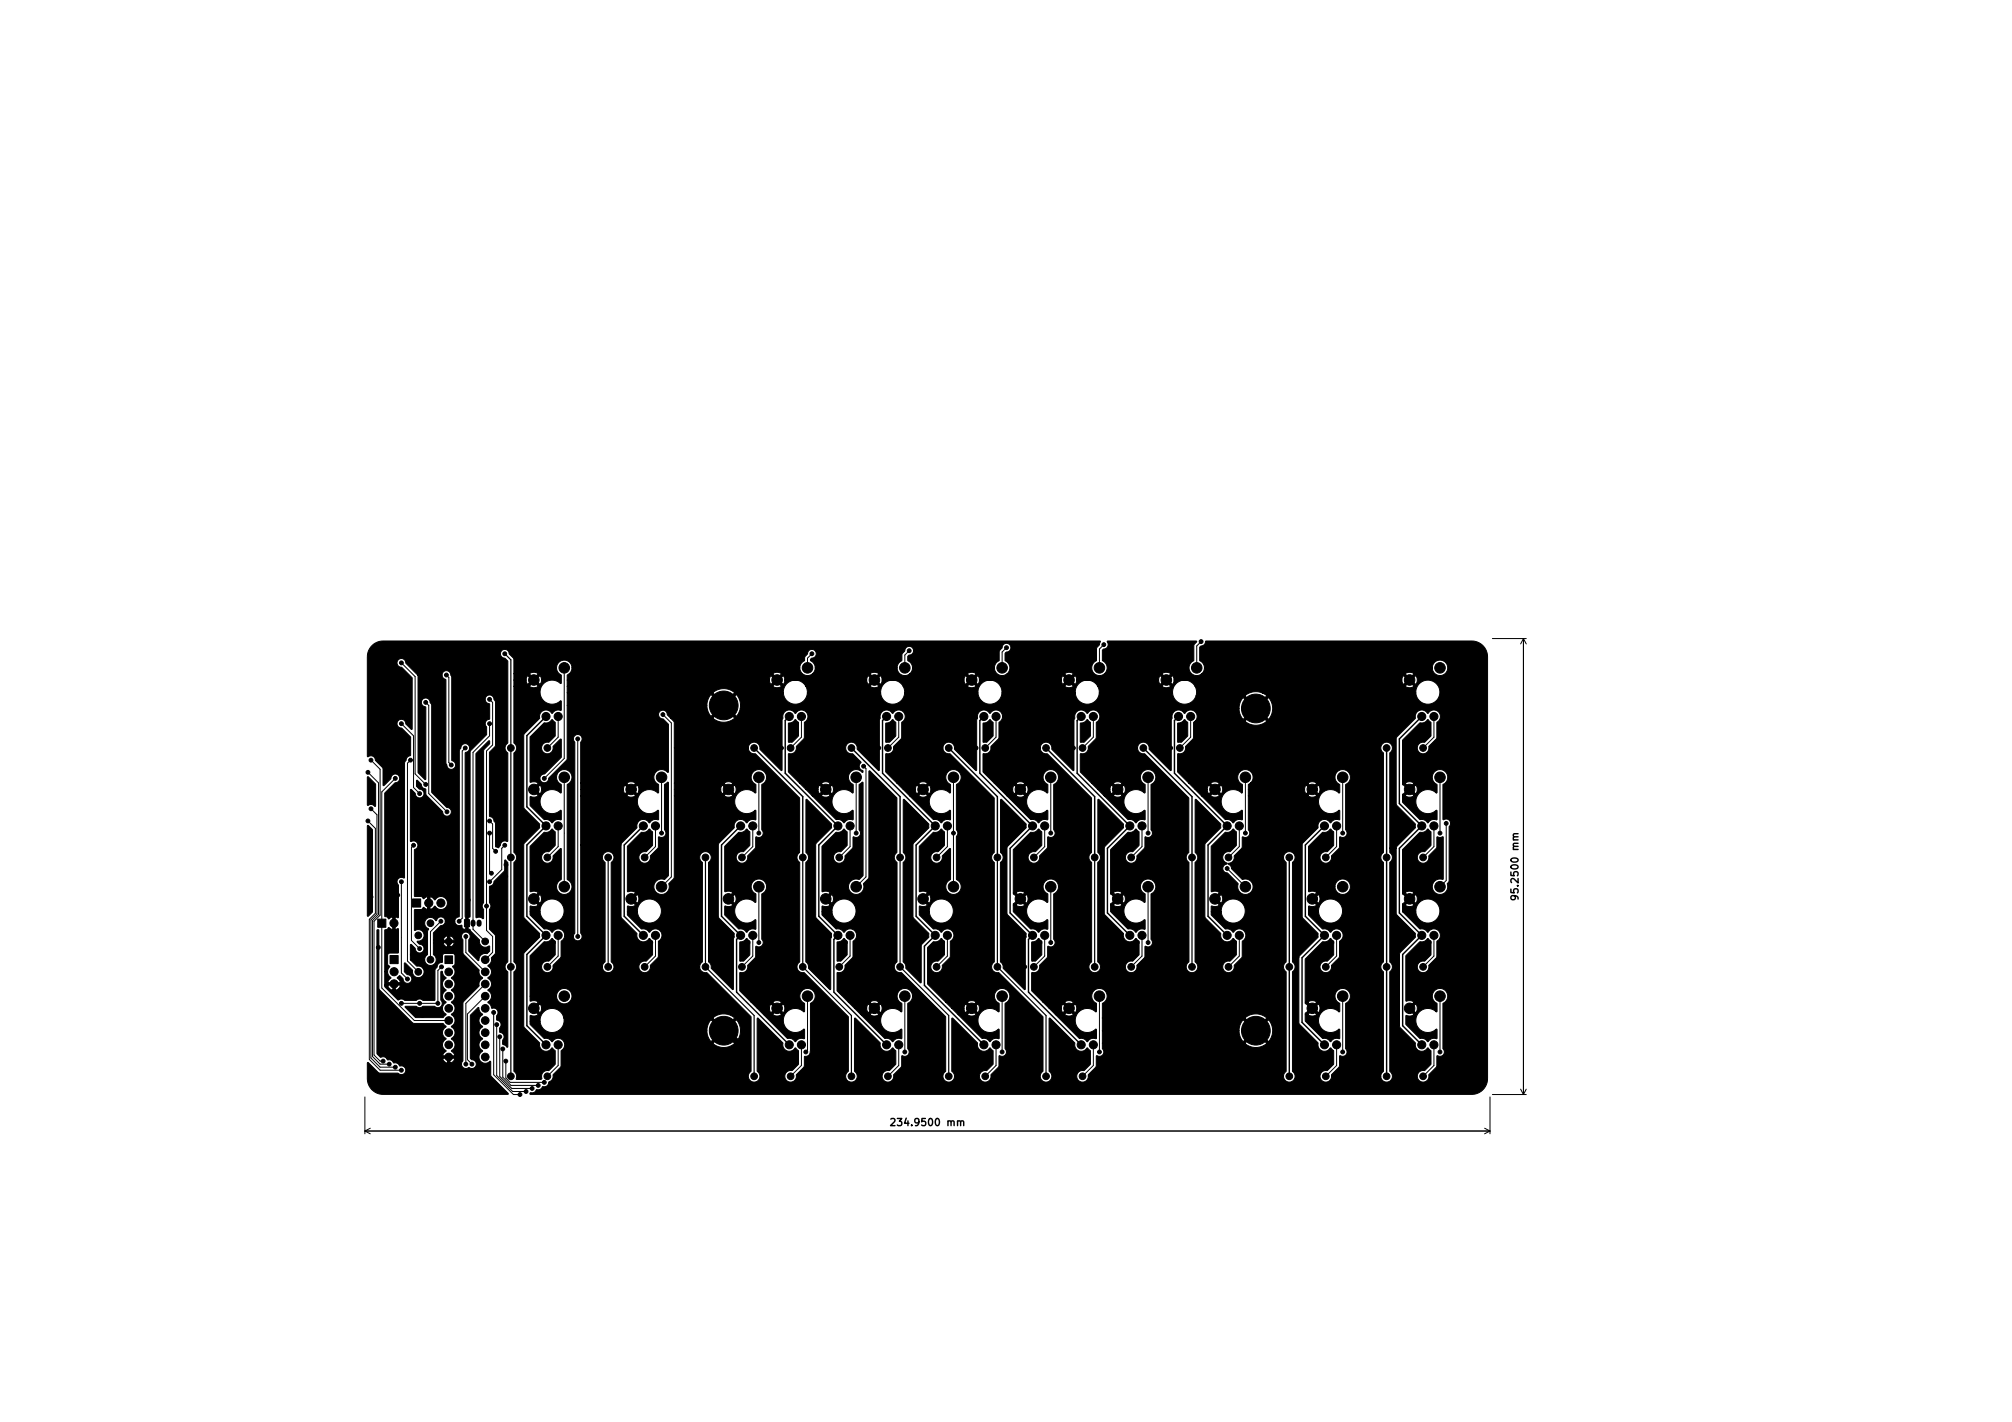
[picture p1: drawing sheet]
<svg xmlns="http://www.w3.org/2000/svg" width="420mm" height="297mm" viewBox="0 0 420 297" stroke-linecap="round" stroke-linejoin="round" font-family="sans-serif">
<defs><g id="words">
<g font-size="2.1">
<text x="317.1" y="186.9" transform="rotate(-90 317.1 186.9)">95.2500 mm</text>
<text x="187.2" y="235.2">234.9500 mm</text>
</g>
</g></defs>
<g fill="none" stroke="#000" stroke-width=".3">
<path d="M114 149.7l-4 4v14.8l4 4-4 4v14.9l4 4-4 4v14.9l4 3.9M157.5 156.2l10.1 10.2v12.7M164.8 149.7l-.8 .8v11l11 11-4 4v14.9l4 4-.9 .8v11l11 11M177.8 156.2l10.2 10.2v12.7M185.1 149.7l-.8 .8v11l11 11-4 4v14.9l4 4-2.3 2.2v8.2l12.5 12.4M198.1 156.2l10.2 10.2v12.7M205.5 149.7l-.9 .8v11l11 11-4.7 4.7v13.5l4.7 4.7-.8 .8v11l11 11M218.4 156.2l10.2 10.2v12.7M225.8 149.7l-.9 .8v11l11 11-4.6 4.7v13.5l4.6 4.7M238.8 156.2l10.1 10.2v12.7M246.1 149.7l-.8 .8v11l11 11-4 4v14.9l4 4M289.6 156.2v68.6"/>
<path d="M296.9 149.7l-4.7 4.6v13.5l4.7 4.7-4.7 4.7v13.5l4.7 4.7-4 4v14.9l4 3.9M134.3 172.5l-4 4v14.9l4 4M154.7 172.5l-4 4v14.9l4 4-.9 .8v11l11 11M269.2 179.1v45.7M276.6 172.5l-4 4v14.9l4 4-4.7 4.7v13.5l4.7 4.6M317 174.2h-.9l-.1 .4 .2 .2M316.2 187.1l.2 .3v.3l-.2 .2-.6-.1-.1-.4 .2-.2a.99 .99 0 0 1 1.3 .3v.3M186 233.8l.6-.2 .3 .5-.9 1h.9M200.6 234.3l.2-.2 .4 .1v.9"/>
</g>
<g fill="none" stroke="#000" stroke-width=".21">
<path d="M83.8 138.5l2.9 2.8v20.4l2.2 2.2M117.8 139.5v18.9l-4.1 4.2M169.5 136.6l-.9 .9v2M189.9 135.9l-.9 .9v2.7M210.2 135.3l-.9 .9v3.3M230.5 134.7l-.9 .9v3.9M250.8 134l-.9 .9v4.6M311.7 133.4h7M318.1 133.4v95.2M318.1 133.4l-.6 1.1M318.1 133.4l.6 1.1M77.5 158.8l1.9 1.9v30.5l-1.3 1.2v28l1.3 1.3h.6"/>
<path d="M83.8 151.2l2.6 2.5v10.8l1.2 1.3M85.7 158.8l-.6 .6v41.3l2.3 2.3M88.9 146.7l.6 .7v18.4l3.8 3.8M93.2 141l.5 .5v17.8l.5 .5M97.2 156.2l-.7 .7v34.9l-.6 .6M102.2 146.1l.7 .6v8.9l-1.3 1.3v37.4l1.3 1.3v3.3l-1.6 1.6M102.2 151.2v2.5l-3.4 3.5v36.9l2.5 2.6M116.6 149.7v4.3l-2.3 2.2M120.6 154.3v41.3M138.4 149.3l1.8 1.7v32.2l-2 2M167.4 149.7v4.3l-2.3 2.2M187.7 149.7v4.3l-2.3 2.2"/>
<path d="M208 149.7v4.3l-2.3 2.2M228.3 149.7v4.3l-2.2 2.2M248.6 149.7v4.3l-2.2 2.2M299.4 149.7v4.3l-2.2 2.2M76.8 161.3l2.2 2.2v27.5l-1.2 1.3v28.4l1.6 1.6h1.9M76.8 171.5l1.6 1.5v17.8l-1.3 1.2v29.3l2.3 2.3h4.4M77.5 168.9l1.2 1.3v20.7l-1.2 1.3v28.8l1.9 1.9h3.1M82.5 162.6l-2.8 2.8v41l6.8 6.8h7.2M86.4 176.6l-.5 .4v19.4l1.7 1.8M102.2 171.5l.7 .6v5.1l.6 .6M102.2 174v8l.4 .4M105.4 176.6l-.6 .6v4.4l-2.6 2.6"/>
<path d="M116.6 172.5v4.3l-2.3 2.3M117.8 162.4v22.8M136.9 172.5v4.3l-2.3 2.3M138.2 162.4v11.6M157.2 172.5v4.3l-2.3 2.3M158.5 162.4v11.6M177.5 172.5v4.3l-2.2 2.3M178.8 162.4v11.6M180.3 160.1l.5 .5v22.6l-2 2M197.8 172.5v4.3l-2.2 2.3M199.1 162.4v22.8M218.2 172.5v4.3l-2.3 2.3"/>
<path d="M219.4 162.4v11.6M238.5 172.5v4.3l-2.3 2.3M239.8 162.4v11.6M258.8 172.5v4.3l-2.3 2.3M260.1 162.4v11.6M279.1 172.5v4.3l-2.2 2.3M280.4 162.4v11.6M299.4 172.5v4.3l-2.2 2.3M300.7 162.4v11.6M302 172v11.9l-1.3 1.3M83.8 184.2v19l1.3 1.3M92.1 192.4l-2.2 2.2v5.9"/>
<path d="M97.3 195.6v3.4l4 4M116.6 195.4v4.3l-2.3 2.3M136.9 195.4v4.3l-2.3 2.3M157.2 195.4v4.3l-2.3 2.3M158.5 185.2v11.7M177.5 195.4v4.3l-2.2 2.3M197.8 195.4v4.3l-2.2 2.3M218.2 195.4v4.3l-2.3 2.3M219.4 185.2v11.7M238.5 195.4v4.3l-2.3 2.3M239.8 185.2v11.7M256.3 181.4l3.8 3.8"/>
<path d="M258.8 195.4v4.3l-2.3 2.3M279.1 195.4v4.3l-2.2 2.3M299.4 195.4v4.3l-2.2 2.3M92.2 202l-.8 .7v6.9h-7.6M101.3 205.6l-4 4v12.7M101.3 208.1l-3.7 3.7v9.5l1 1M103.1 211.5v13l4.1 4.1h1.4M103.7 214v10.7l3.4 3.3h2.8M104.4 216.6v8.2l2.5 2.6h4.2M105 219.1v5.9l1.7 1.7h5.7M116.6 218.2v4.4l-2.3 2.2M167.4 218.2v4.4l-2.3 2.2"/>
<path d="M168.6 208.1v11.3l-.3 .3M187.7 218.2v4.4l-2.3 2.2M189 208.1v11.6M208 218.2v4.4l-2.3 2.2M209.3 208.1v11.6M228.3 218.2v4.4l-2.2 2.2M229.6 208.1v11.6M279.1 218.2v4.4l-2.2 2.2M280.4 208.1v11.6M299.4 218.2v4.4l-2.2 2.2M300.7 208.1v11.6M76.2 229.1v7.7"/>
<path d="M76.2 236.3h234.9M76.2 236.3l1.1 .5M77.3 235.7l-1.1 .6M105.6 221.7v3.5l.9 .9h7.2M310 235.7l1.1 .6M311.1 229.1v7.7M311.1 236.3l-1.1 .5M311.7 228.6h7M317.5 227.5l.6 1.1M318.7 227.5l-.6 1.1"/>
</g>
<g fill="#000" stroke="#000" stroke-width=".21">
<path d="M77.8 134.7l1.2-.6 1.1-.2h149.6l.1 .1-.2 .7-.6 .7v2.5a1.64 1.64 0 0 0-.8 2.4 1.64 1.64 0 0 0 2.4 .4h12l1 1 .9-1a1.59 1.59 0 0 0-1.9 0h-12l.1-.1a1.7 1.7 0 0 0-.5-2.7v-2l.2-.3a1 1 0 0 0 .9-.6 1 1 0 0 0-.1-1l18.6-.1 .1 .2-.5 .5-.1 .3v3a1.64 1.64 0 0 0-.8 2.4 1.64 1.64 0 0 0 2.4 .4h42.5l1 1 .9-1a1.59 1.59 0 0 0-1.9 0h-42.5l.4-.5 .2-.7h47.6a1.61 1.61 0 0 0 2.3 1.4 1.61 1.61 0 0 0 .2-2.7 1.61 1.61 0 0 0-2.5 1.1v.2h-47.6a1.86 1.86 0 0 0-1-1.6v-2.7l.2-.2a1.09 1.09 0 0 0 1.1-1.1h55.6a3.3 3.3 0 0 1 3.2 3.3v88.1a3.3 3.3 0 0 1-3.3 3.3h-196.5l-.1-.3a1.41 1.41 0 0 0 1.4-.7 1.12 1.12 0 0 0 1.3-.6 1.02 1.02 0 0 0 1.3-1 1.31 1.31 0 0 0 .8-1.5l1.7-1.8v-3.2l.2-.2a1.34 1.34 0 0 0 .5-1.3h30.9a3.5 3.5 0 0 0 4.6-.1l-2.3-2.2-2.3 2.3h-30.9l-.1-.2a1.43 1.43 0 0 0-1.2-.9 1.43 1.43 0 0 0-1.3 .7l-.7-.6-1-.1-2.9-2.9v-.7h2.1v.3a2.51 2.51 0 0 0 3.8 1.7h31l.2 1.1 .7 1.2 2.3-2.3h.7l2.3 2.3a3.4 3.4 0 0 0 0-4.6l-2.3 2.3h-.7l-2.3-2.3-.7 1.2-.2 1.1h-31a2.51 2.51 0 0 0 1.1-2.7h31.1l2.3 2.3 2.3-2.3a3.5 3.5 0 0 0-4.6 0h-31.1v-.2a2.51 2.51 0 0 0-2.9-1.7 2.51 2.51 0 0 0-2 2.6h-2.1l.1-1.2a1.74 1.74 0 0 0 1.6-.2l-1.2-1.3h.6l1 1a1.57 1.57 0 0 0 0-1.9l-1 .9h-.6l1.2-1.3a1.78 1.78 0 0 0-1.7-.2v-1h5.5a1.61 1.61 0 0 0 2.4 1.4 1.61 1.61 0 0 0 .2-2.7 1.61 1.61 0 0 0-2.6 1v.3h-5.5v-8.5l2.9-2.9h.9l.8-.7 .7 .7v2.7l-1.3 1.3a1.23 1.23 0 0 0-1.6 .9 1.23 1.23 0 0 0 1 1.5 1.23 1.23 0 0 0 1.4-1.1h10.3v.2a1.23 1.23 0 0 0 1.9 .7 1.23 1.23 0 0 0-.1-2l.1-20.8a1.23 1.23 0 0 0 .1-1.8 1.23 1.23 0 0 0-1.8 .1 1.23 1.23 0 0 0 .4 1.8l-.1 20.7-.4 .5-.1 .6h-10.3v-.4l1.7-1.7v-3.2l.5-.6 .2-.5h1.8l.1 .4 .4 .4 .5 .1 .4-.1a.96 .96 0 0 0 .2-1.5v-18.4h8.4v15l.2 .4 3.1 3.2a1.37 1.37 0 0 0 .9 1.6 1.37 1.37 0 0 0 1.7-.7l.7 .7v2.7l-1.4 1.4a1.21 1.21 0 0 0-1.5 1 1.21 1.21 0 0 0 1.1 1.4 1.21 1.21 0 0 0 1.3-1.2h10.3v.2a1.31 1.31 0 0 0 1.6 1l9.1 9.2v11.3a1.24 1.24 0 0 0-.3 1.9 1.24 1.24 0 0 0 1.9 0 1.24 1.24 0 0 0-.3-1.9v-11h.2l5.2 5.2a1.37 1.37 0 0 0 1.6 1.7l1-.7 .7 .6-.1 2.8-1.2 1.3a1.24 1.24 0 0 0-1.6 1.1 1.24 1.24 0 0 0 1.3 1.3 1.24 1.24 0 0 0 1.1-1.5l1.6-1.6 .1-2.1 .4-.1a.96 .96 0 0 0 .8-1.1l.1-10a1.62 1.62 0 0 0 .6-2.5 1.62 1.62 0 0 0-2.5 0 1.62 1.62 0 0 0 .6 2.5v1.6l-.2 .1a2.51 2.51 0 0 0-3.5 .1 2.51 2.51 0 0 0 0 3.5 2.51 2.51 0 0 0 3.5 .1l.2 .1v1.8l-.1 .1a1.53 1.53 0 0 0-1.8 .6l-.7-.6-1-.1-5-5h1.9a1.57 1.57 0 0 0 1.9 0l-.9-.9-1 .9h-1.9l-1.3-1.3h2.6l.3 1 .9-1h.7l1 1a1.53 1.53 0 0 0 0-1.9l-1 .9h-.7l-.9-.9-.3 .9h-2.6l-1.3-1.3h4.5l1 1 .9-1a1.56 1.56 0 0 0-1.9 0h-4.5l-2.3-2.4v-3.7a1.37 1.37 0 0 0 1.7-1.6l1.5-1.6 .1-2.2 .3-.1a.93 .93 0 0 0 1.2-.3 .93 .93 0 0 0-.2-1.2v-9.5a1.62 1.62 0 0 0 .7-2.5 1.62 1.62 0 0 0-2.6 0 1.62 1.62 0 0 0 .6 2.5l.1 1.7-.3 .1a2.51 2.51 0 0 0-3.5 0 2.51 2.51 0 0 0 0 3.6 2.51 2.51 0 0 0 3.6 0l.2 .1v1.8l-.2 .1a1.53 1.53 0 0 0-1.8 .6l-.7-.6-1-.1-2.8-2.8v-1.9a1.74 1.74 0 0 0 1.7-.2l-1.3-1.3h.7l.9 .9a1.57 1.57 0 0 0 0-1.9l-.9 1h-.7l1.3-1.3a1.78 1.78 0 0 0-1.7-.2l-.1-9.5 2.9-2.9 1-.1 .7-.6 .7 .6v2.7l-1.3 1.4a1.24 1.24 0 0 0-1.6 1.1 1.24 1.24 0 0 0 1.4 1.3 1.24 1.24 0 0 0 1.1-1.6l1.5-1.5 .1-2.3 .3-.1a.93 .93 0 0 0 1.1-.3 .93 .93 0 0 0-.1-1.2v-9.4a1.62 1.62 0 0 0 .7-2.5 1.62 1.62 0 0 0-2.6 0 1.62 1.62 0 0 0 .6 2.5l.1 1.6-.3 .1a2.51 2.51 0 0 0-3.5 .1 2.51 2.51 0 0 0 0 3.5 2.51 2.51 0 0 0 3.6 .1l.2 .1-.1 1.9a1.6 1.6 0 0 0-1.9 .6l-.3-.4a1.4 1.4 0 0 0-1.7-.1 1.4 1.4 0 0 0-.6 1.5l-3.1 3.2-.2 .4v15l.2 .4 3.1 3.1v.8l-.1 .4-.1 10.5h-.2l-4.4-4.5a1.39 1.39 0 0 0-.5-1.3v-20.8a1.23 1.23 0 0 0 .2-1.8 1.23 1.23 0 0 0-1.9 .1 1.23 1.23 0 0 0 .4 1.8v20.7l-.4 .5-.2 .6h-10.3v-.4l1.7-1.7v-3.2l.3-.3a1.36 1.36 0 0 0-.2-2.1 1.47 1.47 0 0 0-2 .4l-.7-.6-1-.1-2.9-2.8v-.7h2.1v.3a2.51 2.51 0 0 0 4.1 1.5 2.51 2.51 0 0 0-.6-4.3 2.51 2.51 0 0 0-3.5 2.5h-2.1l.1-1.2a1.74 1.74 0 0 0 1.6-.2l-1.2-1.3h.7l.9 .9a1.57 1.57 0 0 0 0-1.9l-.9 1h-.7l1.2-1.3a1.78 1.78 0 0 0-1.7-.2v-9.5l2.9-2.9 .9-.1 .8-.6 .7 .6v2.7l-1.3 1.4a1.24 1.24 0 0 0-1.6 1.1 1.24 1.24 0 0 0 1.4 1.3 1.24 1.24 0 0 0 1-1.6l1.6-1.5 .1-2.3 .2-.1a.93 .93 0 0 0 1.2-.3 .93 .93 0 0 0-.1-1.2v-9.4l.7-.5 .1 19.5-.8 .8a1.62 1.62 0 0 0-2.2 1 1.62 1.62 0 0 0 1.5 2.1 1.62 1.62 0 0 0 1.6-1.9v-.4l.9-.9 .2-.4v-17h10.4a1.57 1.57 0 0 0 1.9 0l-1-.9-.9 .9h-10.4v-1.3h9.7l.3 .9 1-.9h.7l.9 .9a1.53 1.53 0 0 0 0-1.8l-.9 .9h-.7l-1-.9-.3 .9h-9.7v-1.3h10.4l.9 .9 1-.9a1.56 1.56 0 0 0-1.9 0h-10.4v-7.4h15.5v.3a1.31 1.31 0 0 0 1.5 1l9.2 9.2v11.3a1.33 1.33 0 0 0 0 2.2v20.7a1.25 1.25 0 0 0-.5 1.6 1.25 1.25 0 0 0 1.5 .7l9.2 9.2v11.3a1.24 1.24 0 0 0-.3 1.9 1.24 1.24 0 0 0 1.8 0 1.24 1.24 0 0 0-.3-1.9l.1-11h.1l5.2 5.2a1.37 1.37 0 0 0 1.6 1.7l1-.7 .7 .6v2.8l-1.3 1.3a1.24 1.24 0 0 0-1.6 1.1 1.24 1.24 0 0 0 1.4 1.3 1.24 1.24 0 0 0 1-1.5l1.6-1.6 .1-2.3 .1-.1 .4 .1a.93 .93 0 0 0 1-.5 .93 .93 0 0 0-.2-1.1v-9.4a1.62 1.62 0 0 0 .6-2.5 1.62 1.62 0 0 0-2.5 0 1.62 1.62 0 0 0 .6 2.5v1.6l-.2 .1a2.51 2.51 0 0 0-3.5 .1 2.51 2.51 0 0 0 0 3.5 2.51 2.51 0 0 0 3.5 .1l.2 .1v1.8l-.1 .1a1.53 1.53 0 0 0-1.8 .6l-.7-.6-1-.1-4.9-5h1.9a1.57 1.57 0 0 0 1.8 0l-.9-.9-.9 .9h-1.9l-1.3-1.3h2.5l.3 1 .9-1h.8l.9 1a1.53 1.53 0 0 0 0-1.9l-.9 .9h-.8l-.9-.9-.3 .9h-2.5l-1.4-1.3h4.6l.9 1 .9-1a1.56 1.56 0 0 0-1.8 0h-4.6l-2.3-2.4v-3.7a1.37 1.37 0 0 0 1.7-1.6l1.6-1.7v-3.2l.3-.3a1.36 1.36 0 0 0-.1-2.1 1.47 1.47 0 0 0-2.1 .4l-.7-.6-.9-.1-2.9-2.8-.1-.7h2.1l.1 .3a2.51 2.51 0 0 0 4 1.5 2.51 2.51 0 0 0-.5-4.3 2.51 2.51 0 0 0-3.6 2.5h-2.1l.1-1.2a1.74 1.74 0 0 0 1.7-.2l-1.3-1.3h.7l.9 .9a1.57 1.57 0 0 0 0-1.9l-.9 1h-.7l1.3-1.3a1.78 1.78 0 0 0-1.7-.2v-9.5l2.9-2.9 .9-.1 .8-.6 .6 .6v2.7l-1.3 1.4a1.24 1.24 0 0 0-1.6 1.1 1.24 1.24 0 0 0 1.4 1.3 1.24 1.24 0 0 0 1.1-1.6l1.6-1.5v-2.3l.3-.1a.93 .93 0 0 0 1.2-.3 .93 .93 0 0 0-.2-1.2v-9.4l.7-.5 .1 19.5-.7 .8a1.62 1.62 0 0 0-2.3 1 1.62 1.62 0 0 0 1.5 2.1 1.62 1.62 0 0 0 1.7-1.9l-.1-.4 1-.9 .2-.4v-22.2l5.8 5.7v11.3a1.33 1.33 0 0 0 0 2.2v20.7a1.25 1.25 0 0 0-.4 1.6 1.25 1.25 0 0 0 1.4 .7l9.2 9.2v11.3a1.24 1.24 0 0 0-.3 1.9 1.24 1.24 0 0 0 1.9 0 1.24 1.24 0 0 0-.3-1.9v-11h.2l5.1 5.3a1.36 1.36 0 0 0 .9 1.5 1.36 1.36 0 0 0 1.6-.5l.2-.1 .6 .6v2.8l-1.3 1.3a1.24 1.24 0 0 0-1.6 1.1 1.24 1.24 0 0 0 1.4 1.3 1.24 1.24 0 0 0 1.1-1.5l1.5-1.6 .1-2.3 .2-.1 .3 .1a.93 .93 0 0 0 1-.5 .93 .93 0 0 0-.2-1.1v-9.4a1.62 1.62 0 0 0 .7-2.5 1.62 1.62 0 0 0-2.6 0 1.62 1.62 0 0 0 .6 2.5l.1 1.6-.3 .1a2.51 2.51 0 0 0-3.5 .1 2.51 2.51 0 0 0 0 3.5 2.51 2.51 0 0 0 3.6 .1l.2 .1v1.8l-.2 .1a1.53 1.53 0 0 0-1.8 .6l-.7-.6-1-.1-4.9-5h1.9a1.57 1.57 0 0 0 1.9 0l-1-.9-.9 .9h-1.9l-1.3-1.3h2.5l.3 1 1-1h.7l.9 1a1.57 1.57 0 0 0 0-1.9l-.9 .9h-.7l-1-.9-.3 .9h-2.5l-1.3-1.3h4.5l.9 1 1-1a1.56 1.56 0 0 0-1.9 0h-4.5l-3.8-3.8v-7.6l1.2-1.2h.9l.8-.7 .6 .7v2.7l-1.3 1.3a1.24 1.24 0 0 0-1.5 1.1 1.24 1.24 0 0 0 1.3 1.4 1.24 1.24 0 0 0 1.1-1.6l1.6-1.7v-3.2l.3-.3a1.36 1.36 0 0 0-.1-2.1 1.47 1.47 0 0 0-2.1 .4l-.6-.6-1-.1-2.9-2.8v-.7h2.1v.3a2.51 2.51 0 0 0 4 1.5 2.51 2.51 0 0 0-.5-4.3 2.51 2.51 0 0 0-3.5 2.5h-2.1v-1.2a1.74 1.74 0 0 0 1.7-.2l-1.2-1.3h.6l1 .9a1.57 1.57 0 0 0 0-1.9l-1 1h-.6l1.2-1.3a1.78 1.78 0 0 0-1.7-.2v-9.5l2.9-2.9 .9-.1 .8-.6 .6 .6v2.7l-1.3 1.4a1.24 1.24 0 0 0-1.5 1.1 1.24 1.24 0 0 0 1.3 1.3 1.24 1.24 0 0 0 1.1-1.6l1.4-1.4h.3v6.4a1.63 1.63 0 0 0-.6 2.6 1.63 1.63 0 0 0 2.6-.2 1.63 1.63 0 0 0-.8-2.4v-8.9l.2-.4a1.01 1.01 0 0 0-.2-1.1v-9.4a1.62 1.62 0 0 0 .7-2.5 1.62 1.62 0 0 0-2.6 0 1.62 1.62 0 0 0 .7 2.5v1.6l-.2 .1a2.51 2.51 0 0 0-3.5 .1 2.51 2.51 0 0 0 0 3.5 2.51 2.51 0 0 0 3.5 .1l.2 .1-.1 1.9a1.6 1.6 0 0 0-1.9 .6l-.6-.6-1-.1-5-5h1.9a1.57 1.57 0 0 0 1.9 0l-.9-.9-1 .9h-1.9l-1.3-1.3h2.5l.4 .9 .9-.9h.7l1 .9a1.53 1.53 0 0 0 0-1.8l-1 .9h-.7l-.9-.9-.4 .9h-2.5l-1.3-1.3h4.5l1 .9 .9-.9a1.56 1.56 0 0 0-1.9 0h-4.5l-2.3-2.4v-3.7a1.36 1.36 0 0 0 1.6-1.3h10.3v.3a1.31 1.31 0 0 0 1.5 1l9.2 9.2v11.3a1.33 1.33 0 0 0 0 2.2v20.7a1.25 1.25 0 0 0-.4 1.6 1.25 1.25 0 0 0 1.4 .7l9.2 9.2v11.3a1.24 1.24 0 0 0-.3 1.9 1.24 1.24 0 0 0 1.9 0 1.24 1.24 0 0 0-.3-1.9v-11h.2l5.2 5.2a1.37 1.37 0 0 0 1.6 1.7l1-.7 .6 .6v2.8l-1.3 1.3a1.23 1.23 0 0 0-1.6 .9 1.23 1.23 0 0 0 1.1 1.5 1.23 1.23 0 0 0 1.4-1.2h40.7v.2a1.23 1.23 0 0 0 2 .8 1.23 1.23 0 0 0-.1-2.1v-20.7a1.27 1.27 0 0 0 0-2.1v-.9h1.3l.1 13.7 3.9 4.3a1.36 1.36 0 0 0 .9 1.5 1.36 1.36 0 0 0 1.6-.6h.2l.6 .6v2.8l-1.3 1.3a1.23 1.23 0 0 0-1.6 .9 1.23 1.23 0 0 0 1.1 1.5 1.23 1.23 0 0 0 1.4-1.2h10.2l.1 .2a1.23 1.23 0 0 0 1.9 .8 1.23 1.23 0 0 0-.1-2.1v-20.7a1.27 1.27 0 0 0 0-2.1v-20.8a1.27 1.27 0 0 0 0-2.1v-.8h1.4v13.7l4 4.1-.1 .8-3.1 3.2-.2 .4 .1 15 .1 .3 3.2 3.2a1.36 1.36 0 0 0 .8 1.6 1.36 1.36 0 0 0 1.7-.6h.2l.5 .6v2.8l-1.3 1.3a1.23 1.23 0 0 0-1.5 1.2 1.23 1.23 0 0 0 1.4 1.3 1.23 1.23 0 0 0 1-1.6l1.6-1.6v-2.3l.2-.1 .3 .1a.93 .93 0 0 0 1-.5 .93 .93 0 0 0-.2-1.1v-9.4a1.62 1.62 0 0 0 .7-2.5 1.62 1.62 0 0 0-2.6 0 1.62 1.62 0 0 0 .7 2.5v1.6l-.2 .1a2.51 2.51 0 0 0-3.5 .1 2.51 2.51 0 0 0 0 3.5 2.51 2.51 0 0 0 3.5 .1l.2 .1v1.8l-.2 .1a1.53 1.53 0 0 0-1.8 .6l-.6-.6-1-.1-2.9-2.9v-1.9a1.74 1.74 0 0 0 1.7-.2l-1.2-1.3h.6l1 1a1.57 1.57 0 0 0 0-1.9l-1 .9h-.6l1.2-1.3a1.78 1.78 0 0 0-1.7-.2v-9.5l2.9-2.9h.9l.8-.7 .6 .7v2.7l-1.3 1.3a1.24 1.24 0 0 0-1.5 1.1 1.24 1.24 0 0 0 1.3 1.4 1.24 1.24 0 0 0 1.1-1.6l1.6-1.7v-3.2l.3-.3a1.36 1.36 0 0 0-.1-2.1 1.47 1.47 0 0 0-2.1 .4l-.6-.6-1-.1-3.6-3.5h2.8v.3a2.52 2.52 0 0 0 4 1.5 2.52 2.52 0 0 0-.5-4.3 2.52 2.52 0 0 0-3.5 2.5h-2.8v-1.4h.5a1.58 1.58 0 0 0 1.9 0l-.9-1-1 1h-.5v-.3l1.1-1h.7l1 .9a1.57 1.57 0 0 0 0-1.9l-1 1h-.7l-1.1-1.1v-.2h.5l1 .9 .9-.9a1.59 1.59 0 0 0-1.9 0h-.5v-9l3.6-3.6 .9-.1 .8-.6 .6 .6v2.7l-1.3 1.4a1.24 1.24 0 0 0-1.5 1.1 1.24 1.24 0 0 0 1.3 1.3 1.24 1.24 0 0 0 1.1-1.6l1.6-1.5 .1-2.4 .7 .1 .5-.1 .1 8.8-.1 .1a1.62 1.62 0 0 0-2.2 1.4 1.62 1.62 0 0 0 1.9 1.7 1.62 1.62 0 0 0 1.2-2.2l.4-.7v-11.2a.94 .94 0 0 0 .1-1.3 .94 .94 0 0 0-1.2-.2l-.2-.1v-7.2a1.63 1.63 0 0 0 .9-2.3 1.63 1.63 0 0 0-2.5-.4 1.63 1.63 0 0 0 .1 2.5l.3 .2v1.6l-.2 .1a2.51 2.51 0 0 0-3.5 .1 2.51 2.51 0 0 0 0 3.5 2.51 2.51 0 0 0 3.5 .1l.2 .1-.1 1.9a1.6 1.6 0 0 0-1.9 .6l-.6-.6-1-.1-3.6-3.6v-1.4h.5a1.58 1.58 0 0 0 1.9 0l-.9-.9-1 .9h-.5v-.2l1.1-1.1h.7l1 .9a1.57 1.57 0 0 0 0-1.8l-1 .9h-.7l-1.1-1.1v-.2h.5l1 .9 .9-.9a1.59 1.59 0 0 0-1.9 0h-.5v-8.9l3.6-3.7h.2a1.36 1.36 0 0 0 1.4-.6l.2-.1 .5 .6v2.8l-1.3 1.3a1.24 1.24 0 0 0-1.5 1.1 1.24 1.24 0 0 0 1.3 1.4 1.24 1.24 0 0 0 1.1-1.6l1.6-1.8v-3.1l.2-.2a1.39 1.39 0 0 0 .1-2.2 1.39 1.39 0 0 0-2.2 .4l-.3-.3a1.4 1.4 0 0 0-1.6-.2 1.4 1.4 0 0 0-.7 1.6l-3.9 4.1v13.6l.1 .5 3.8 3.8 .1 .8-3.9 3.9-.1 .4h-1.4v-19.9a1.24 1.24 0 0 0 .3-1.8 1.24 1.24 0 0 0-1.9 0 1.24 1.24 0 0 0 .3 1.8v20.8a1.28 1.28 0 0 0 0 2.1v20.8a1.28 1.28 0 0 0 0 2v20.8l-.4 .4-.2 .6h-10.2v-.3l1.6-1.6v-2.3l.2-.1 .3 .1a.93 .93 0 0 0 1-.5 .93 .93 0 0 0-.2-1.1v-9.4a1.62 1.62 0 0 0 .7-2.5 1.62 1.62 0 0 0-2.6 0 1.62 1.62 0 0 0 .7 2.5v1.6l-.2 .1a2.51 2.51 0 0 0-3.5 .1 2.51 2.51 0 0 0 0 3.5 2.51 2.51 0 0 0 3.5 .1l.2 .1v1.8l-.2 .1a1.53 1.53 0 0 0-1.8 .6l-.7-.6-.9-.1-3.6-3.6v-1.4h.5a1.58 1.58 0 0 0 1.9 0l-1-.9-.9 .9h-.5v-.2l1.1-1.1h.7l.9 1a1.57 1.57 0 0 0 0-1.9l-.9 .9h-.7l-1.1-1v-.3h.5l.9 1 1-1a1.59 1.59 0 0 0-1.9 0h-.5v-9l3.6-3.6h.9l.8-.7 .6 .7v2.7l-1.3 1.4a1.23 1.23 0 0 0-1.5 1.1 1.23 1.23 0 0 0 1.4 1.3 1.23 1.23 0 0 0 1-1.6l1.6-1.7v-3.2l.3-.3a1.36 1.36 0 0 0-.1-2.1 1.47 1.47 0 0 0-2.1 .4l-.7-.6-.9-.1-2.9-2.8-.1-.7h2.1l.1 .3a2.52 2.52 0 0 0 4 1.5 2.52 2.52 0 0 0-.5-4.3 2.52 2.52 0 0 0-3.6 2.5h-2.1l.1-1.2a1.74 1.74 0 0 0 1.7-.2l-1.3-1.3h.7l.9 .9a1.57 1.57 0 0 0 0-1.9l-.9 1h-.7l1.3-1.3a1.78 1.78 0 0 0-1.7-.2l-.1-1.1h5.6a1.61 1.61 0 0 0 2.3 1.4 1.61 1.61 0 0 0 .2-2.7 1.61 1.61 0 0 0-2.5 1.1v.2h-5.6l.1-8.4 2.9-2.9 .9-.1 .8-.6 .6 .6v2.7l-1.3 1.4a1.24 1.24 0 0 0-1.6 1.1 1.24 1.24 0 0 0 1.4 1.3 1.24 1.24 0 0 0 1.1-1.6l1.6-1.5v-2.3l.3-.1a.93 .93 0 0 0 1.2-.3 .93 .93 0 0 0-.2-1.2v-9.4a1.62 1.62 0 0 0 .7-2.5 1.62 1.62 0 0 0-2.6 0 1.62 1.62 0 0 0 .7 2.5v1.6l-.2 .1a2.51 2.51 0 0 0-3.5 .1 2.51 2.51 0 0 0 0 3.5 2.51 2.51 0 0 0 3.5 .1l.2 .1-.1 1.9a1.6 1.6 0 0 0-1.9 .6l-.3-.4a1.4 1.4 0 0 0-1.7-.1 1.4 1.4 0 0 0-.6 1.5l-3.1 3.2-.2 .3v14.9l.2 .6 3.1 3.1 .1 .8-3.9 3.8-.2 .4h-1.3v-19.8a1.24 1.24 0 0 0 .3-1.9 1.24 1.24 0 0 0-1.9 0 1.24 1.24 0 0 0 .3 1.9v20.8a1.28 1.28 0 0 0 0 2v20.7l-.4 .5-.2 .6h-40.7v-.3l1.6-1.6v-2.3l.2-.1 .3 .1a.93 .93 0 0 0 1-.5 .93 .93 0 0 0-.2-1.1v-1h29.8a3.5 3.5 0 0 0 4.5-.1l-2.2-2.2-2.3 2.3h-29.8v-2.7h28.5l.2 1.1 .7 1.2 2.3-2.3h.7l2.3 2.3a3.4 3.4 0 0 0 0-4.6l-2.3 2.3h-.7l-2.3-2.3-.7 1.2-.2 1.1h-28.5v-2.7h29.8l2.3 2.3 2.2-2.2a3.5 3.5 0 0 0-4.5-.1h-29.8v-2.9a1.65 1.65 0 0 0 .7-2.6 1.65 1.65 0 0 0-2.6 0 1.65 1.65 0 0 0 .7 2.6v1.5l-.2 .1a2.51 2.51 0 0 0-3.5 .1 2.51 2.51 0 0 0 0 3.5 2.51 2.51 0 0 0 3.5 .1l.2 .1v1.8l-.2 .1a1.53 1.53 0 0 0-1.8 .6l-.7-.6-.9-.1-5-5h1.9a1.57 1.57 0 0 0 1.9 0l-1-.9-.9 .9h-1.9l-1.3-1.3h2.5l.3 1 1-1h.7l.9 1a1.53 1.53 0 0 0 0-1.9l-.9 .9h-.7l-1-.9-.3 .9h-2.5l-1.3-1.3h4.5l.9 1 1-1a1.56 1.56 0 0 0-1.9 0h-4.5l-2.4-2.4 .1-3.7a1.37 1.37 0 0 0 1.6-1.6l1.6-1.6 .1-2.2 .3-.1a.93 .93 0 0 0 1.1-.3 .93 .93 0 0 0-.2-1.2l.1-9.5a1.62 1.62 0 0 0 .6-2.5 1.62 1.62 0 0 0-2.5 0 1.62 1.62 0 0 0 .6 2.5v1.7l-.2 .1a2.51 2.51 0 0 0-3.5 0 2.51 2.51 0 0 0 0 3.6 2.51 2.51 0 0 0 3.5 0l.2 .1v1.8l-.1 .1a1.53 1.53 0 0 0-1.8 .6l-.7-.6-1-.1-3.6-3.5v-1.4h.5a1.58 1.58 0 0 0 1.9 0l-.9-1-1 1h-.5v-.3l1.1-1h.7l1 .9a1.57 1.57 0 0 0 0-1.9l-1 1h-.7l-1.1-1.1v-.2h.5l1 .9 .9-.9a1.59 1.59 0 0 0-1.9 0h-.5v-9l3.6-3.6 .9-.1 .8-.6 .7 .6v2.7l-1.3 1.4a1.24 1.24 0 0 0-1.6 1.1 1.24 1.24 0 0 0 1.3 1.3 1.24 1.24 0 0 0 1.1-1.6l1.6-1.5 .1-2.3 .2-.1a.93 .93 0 0 0 1.2-.3 .93 .93 0 0 0-.2-1.2l.1-9.4a1.62 1.62 0 0 0 .6-2.5 1.62 1.62 0 0 0-2.5 0 1.62 1.62 0 0 0 .6 2.5v1.6l-.2 .1a2.51 2.51 0 0 0-3.5 .1 2.51 2.51 0 0 0 0 3.5 2.51 2.51 0 0 0 3.5 .1l.2 .1-.1 1.9a1.6 1.6 0 0 0-1.8 .6l-.7-.6-1-.1-5-5h1.9a1.57 1.57 0 0 0 1.9 0l-.9-.9-1 .9h-1.9l-1.3-1.3h2.6l.3 .9 .9-.9h.7l1 .9a1.53 1.53 0 0 0 0-1.8l-1 .9h-.7l-.9-.9-.3 .9h-2.6l-1.3-1.3h4.5l1 .9 .9-.9a1.56 1.56 0 0 0-1.9 0h-4.5l-2.3-2.4v-3.7a1.36 1.36 0 0 0 1.7-1.3h10.2v.3a1.31 1.31 0 0 0 1.5 1l9.2 9.2v11.3a1.33 1.33 0 0 0 .1 2.2l-.1 20.7a1.23 1.23 0 0 0-.1 1.9 1.23 1.23 0 0 0 1.8-.1 1.23 1.23 0 0 0-.4-1.8l.1-20.8a1.28 1.28 0 0 0 0-2.1v-10.9l.1-.1 5.2 5.2v.7l-3.8 3.9-.2 .4v13.7l4 4.2a1.37 1.37 0 0 0 .9 1.6 1.37 1.37 0 0 0 1.7-.7l.7 .7v2.7l-1.4 1.4a1.23 1.23 0 0 0-1.5 1.2 1.23 1.23 0 0 0 1.4 1.2 1.23 1.23 0 0 0 1-1.6l1.6-1.6 .1-2.2 .3-.1a.93 .93 0 0 0 1.1-.3 .93 .93 0 0 0-.1-1.2v-9.5a1.62 1.62 0 0 0 .6-2.5 1.62 1.62 0 0 0-2.5 0 1.62 1.62 0 0 0 .6 2.5v1.7l-.2 .1a2.51 2.51 0 0 0-3.5 0 2.51 2.51 0 0 0 0 3.6 2.51 2.51 0 0 0 3.5 0l.2 .1v1.8l-.1 .1a1.53 1.53 0 0 0-1.8 .6l-.7-.6-1-.1-3.5-3.5-.1-1.4h.6a1.58 1.58 0 0 0 1.8 0l-.9-1-.9 1h-.6v-.3l1.1-1h.8l.9 .9a1.57 1.57 0 0 0 0-1.9l-.9 1h-.8l-1.1-1.1v-.2h.6l.9 .9 .9-.9a1.59 1.59 0 0 0-1.8 0h-.6v-9l3.6-3.6 .9-.1 .8-.6 .7 .6v2.7l-1.3 1.4a1.24 1.24 0 0 0-1.6 1.1 1.24 1.24 0 0 0 1.4 1.3 1.24 1.24 0 0 0 1-1.6l1.6-1.5 .1-2.3 .2-.1a.93 .93 0 0 0 1.2-.3 .93 .93 0 0 0-.1-1.2v-9.4a1.62 1.62 0 0 0 .6-2.5 1.62 1.62 0 0 0-2.5 0 1.62 1.62 0 0 0 .6 2.5v1.6l-.2 .1a2.51 2.51 0 0 0-3.5 .1 2.51 2.51 0 0 0 0 3.5 2.51 2.51 0 0 0 3.5 .1l.2 .1v1.9a1.6 1.6 0 0 0-1.9 .6l-.7-.6-1-.1-4.9-5h1.9a1.57 1.57 0 0 0 1.8 0l-.9-.9-.9 .9h-1.9l-1.3-1.3h2.5l.3 .9 .9-.9h.8l.9 .9a1.53 1.53 0 0 0 0-1.8l-.9 .9h-.8l-.9-.9-.3 .9h-2.5l-1.4-1.3h4.6l.9 .9 .9-.9a1.56 1.56 0 0 0-1.8 0h-4.6l-2.3-2.4v-3.7a1.36 1.36 0 0 0 1.7-1.3h10.2l.1 .3a1.31 1.31 0 0 0 1.5 1l9.2 9.2v11.3a1.33 1.33 0 0 0 0 2.2v20.7a1.23 1.23 0 0 0-.2 1.9 1.23 1.23 0 0 0 1.8-.1 1.23 1.23 0 0 0-.3-1.8v-20.8a1.28 1.28 0 0 0 0-2.1v-10.9l.1-.1 5.2 5.2v.7l-3.1 3.2-.2 .4v15l.2 .4 3.1 3.1a1.38 1.38 0 0 0 .9 1.6 1.38 1.38 0 0 0 1.7-.6l.7 .7v2.7l-1.4 1.4a1.23 1.23 0 0 0-1.4 1.1 1.23 1.23 0 0 0 1.4 1.3 1.23 1.23 0 0 0 1-1.6l1.6-1.7v-3.2l.3-.3a1.36 1.36 0 0 0-.1-2.1 1.47 1.47 0 0 0-2.1 .4l-.7-.6-1-.1-2.8-2.8-.1-.7h2.1l.1 .3a2.52 2.52 0 0 0 4 1.5 2.52 2.52 0 0 0-.6-4.3 2.52 2.52 0 0 0-3.5 2.5h-2.1l.1-1.2a1.74 1.74 0 0 0 1.7-.2l-1.3-1.3h.7l.9 .9a1.57 1.57 0 0 0 0-1.9l-.9 1h-.7l1.3-1.3a1.78 1.78 0 0 0-1.7-.2l-.1-9.5 2.9-2.9 1-.1 .7-.6 .7 .6v2.7l-1.3 1.4a1.28 1.28 0 0 0-1.5 .9 1.28 1.28 0 0 0 .9 1.6 1.17 1.17 0 0 0-.8 1.6l.8 .4 2.3 2.2a1.63 1.63 0 0 0 1.4 2.2 1.63 1.63 0 0 0 1.7-2 1.63 1.63 0 0 0-2.3-1.1l-2.2-2.3a1.01 1.01 0 0 0-.7-.9v-.1a1.38 1.38 0 0 0 1.3-1.7l1.5-1.5 .1-2.3 .3-.1a.93 .93 0 0 0 1.1-.3 .93 .93 0 0 0-.1-1.2v-7.1h12.4a1.57 1.57 0 0 0 1.9 0l-1-.9-.9 .9h-12.4v-1.3h11.7l.3 .9 1-.9h.7l.9 .9a1.53 1.53 0 0 0 0-1.8l-.9 .9h-.7l-1-.9-.3 .9h-11.7v-1l.4-.3h12l.9 .9 1-.9a1.56 1.56 0 0 0-1.9 0h-12l.1-.1a1.64 1.64 0 0 0-.3-2.4 1.64 1.64 0 0 0-2.3 .5 1.64 1.64 0 0 0 .9 2.3v1.6l-.2 .1a2.51 2.51 0 0 0-3.6 .1 2.51 2.51 0 0 0 0 3.5 2.51 2.51 0 0 0 3.6 .1l.2 .1-.1 1.9a1.6 1.6 0 0 0-1.9 .6l-.7-.6-1-.1-4.9-5h1.9a1.57 1.57 0 0 0 1.9 0l-1-.9-.9 .9h-1.9l-1.3-1.3h2.5l.3 .9 1-.9h.7l.9 .9a1.53 1.53 0 0 0 0-1.8l-.9 .9h-.7l-1-.9-.3 .9h-2.5l-1.3-1.3h4.5l.9 .9 1-.9a1.56 1.56 0 0 0-1.9 0h-4.5l-2.4-2.4v-3.7a1.37 1.37 0 0 0 1.7-1.6l1.6-1.8v-3.1l.4-.4h10.4a3.5 3.5 0 0 0 4.5 0l-2.2-2.2-2.3 2.2h-10.4l.1-.1a1.4 1.4 0 0 0-.4-2 1.4 1.4 0 0 0-2 .5l-.3-.3a1.43 1.43 0 0 0-1.7-.2 1.43 1.43 0 0 0-.6 1.6l-.1 .4v10.4h-.2l-4.4-4.4a1.22 1.22 0 0 0-1.1-1.5 1.22 1.22 0 0 0-1.4 1.2h-10.2v-.3l1.6-1.8 .1-3.3a1.39 1.39 0 0 0 .2-2.2 1.39 1.39 0 0 0-2.2 .4l-.3-.3a1.43 1.43 0 0 0-1.7-.2 1.43 1.43 0 0 0-.6 1.6l-.1 .4v10.4h-.2l-4.5-4.4a1.22 1.22 0 0 0-1-1.5 1.22 1.22 0 0 0-1.4 1.2h-10.2v-.3l1.6-1.8 .1-3.3a1.39 1.39 0 0 0 .2-2.2 1.39 1.39 0 0 0-2.2 .4l-.3-.3a1.43 1.43 0 0 0-1.7-.2 1.43 1.43 0 0 0-.6 1.6l-.1 .4-.1 10.4h-.2l-4.4-4.4a1.22 1.22 0 0 0-1.1-1.5 1.22 1.22 0 0 0-1.3 1.2h-10.3v-.3l1.7-1.8 .1-3.3a1.39 1.39 0 0 0 .2-2.2 1.39 1.39 0 0 0-2.2 .4l-.3-.3a1.43 1.43 0 0 0-1.7-.2 1.43 1.43 0 0 0-.6 1.6l-.2 .4v10.4h-.2l-4.4-4.4a1.23 1.23 0 0 0-1.2-1.4 1.23 1.23 0 0 0-1.2 1.3 1.23 1.23 0 0 0 1.5 1.1l1.7 1.7a1.07 1.07 0 0 0 .4 1.9l-.1 .3a1.65 1.65 0 0 0-2.6 0 1.65 1.65 0 0 0 .7 2.5v1.6l-.2 .1a2.51 2.51 0 0 0-3.5 .1 2.51 2.51 0 0 0 0 3.5 2.51 2.51 0 0 0 3.5 .1l.2 .1-.1 1.9a1.6 1.6 0 0 0-1.9 .6l-.7-.6-.9-.1-5-5h1.9a1.57 1.57 0 0 0 1.9 0l-1-.9-.9 .9h-1.9l-1.3-1.3h2.5l.3 .9 1-.9h.7l.9 .9a1.53 1.53 0 0 0 0-1.8l-.9 .9h-.7l-1-.9-.3 .9h-2.5l-1.3-1.3h4.5l.9 .9 1-.9a1.56 1.56 0 0 0-1.9 0h-4.5l-2.4-2.4 .1-3.7a1.37 1.37 0 0 0 1.6-1.6l1.7-1.8v-3.1l.1-.2a1.39 1.39 0 0 0 .1-2.2 1.39 1.39 0 0 0-2.1 .4l-.4-.3a1.43 1.43 0 0 0-1.6-.2 1.43 1.43 0 0 0-.7 1.6l-.1 .4v10.4h-.2l-4.4-4.4a1.22 1.22 0 0 0-1.1-1.5 1.22 1.22 0 0 0-1.3 1.2h-15.5v-5.2l-.1-.3-.7-.7h8.8a3.5 3.5 0 0 0 4.6 0l-2.3-2.3-2.3 2.3h-8.8l-.7-.7a.92 .92 0 0 0-.9-.9 .92 .92 0 0 0-.9 .9 .92 .92 0 0 0 1 .9l1.1 1.1v9.9l-.2 .2a1.65 1.65 0 0 0-2.6 0 1.65 1.65 0 0 0 .7 2.5v1.6l-.2 .1a2.51 2.51 0 0 0-3.5 .1 2.51 2.51 0 0 0 0 3.5 2.51 2.51 0 0 0 3.5 .1l.2 .1v1.9a1.6 1.6 0 0 0-1.9 .6l-.3-.4a1.4 1.4 0 0 0-1.7-.1 1.4 1.4 0 0 0-.6 1.5l-3.1 3.2-.2 .4h-8.4v-10.3h9.6a1.57 1.57 0 0 0 1.8 0l-.9-.9-.9 .9h-9.6v-1.3h8.9l.3 .9 .9-.9h.8l.9 .9a1.53 1.53 0 0 0 0-1.8l-.9 .9h-.8l-.9-.9-.3 .9h-8.9v-1.3h9.6l.9 .9 .9-.9a1.56 1.56 0 0 0-1.8 0h-9.6v-8.5a.93 .93 0 0 0 0-1.4 .93 .93 0 0 0-1.3 0 .93 .93 0 0 0 0 1.4v39.8l-.3 .7h-1.8l-.1-.7-.3-.5a1.46 1.46 0 0 0-2.2 .3l-.7-.6-1-.1-2.9-2.8v-.7h2.1v.3a2.51 2.51 0 0 0 4 1.5 2.51 2.51 0 0 0-.5-4.3 2.51 2.51 0 0 0-3.5 2.5h-2.1l.1-1.2a1.74 1.74 0 0 0 1.6-.2l-1.2-1.3h.6l1 .9a1.57 1.57 0 0 0 0-1.9l-1 1h-.6l1.2-1.3a1.78 1.78 0 0 0-1.7-.2v-9.5l2.9-2.9 .9-.1 .8-.6 .7 .6v2.7l-1.3 1.4a1.24 1.24 0 0 0-1.6 1.1 1.24 1.24 0 0 0 1.3 1.3 1.24 1.24 0 0 0 1.1-1.6l1.5-1.4h.2v6.4a1.63 1.63 0 0 0-.5 2.6 1.63 1.63 0 0 0 2.6-.2 1.63 1.63 0 0 0-.9-2.4l.1-19.8a1.62 1.62 0 0 0 .6-2.5 1.62 1.62 0 0 0-2.5 0 1.62 1.62 0 0 0 .6 2.5v1.6l-.2 .1a2.51 2.51 0 0 0-3.5 .1 2.51 2.51 0 0 0 0 3.5 2.51 2.51 0 0 0 3.5 .1l.2 .1-.1 1.9a1.6 1.6 0 0 0-1.8 .6l-.7-.6-1-.1-2.9-2.9 .1-1.9a1.74 1.74 0 0 0 1.6-.2l-1.2-1.3h.6l1 .9a1.57 1.57 0 0 0 0-1.8l-1 .9h-.6l1.2-1.3a1.78 1.78 0 0 0-1.7-.2v-9.5l2.9-2.9 .9-.1 .8-.6 .7 .7v2.7l-1.3 1.3a1.24 1.24 0 0 0-1.6 1.1 1.24 1.24 0 0 0 1.3 1.4 1.24 1.24 0 0 0 1.1-1.6l1.5-1.4 .2-.1v3.8l-3.5 3.5a.93 .93 0 0 0-1 .9 .93 .93 0 0 0 1 .9 .93 .93 0 0 0 .9-1l3.8-3.9v-11.2h29.2l.2 1 .7 1.2 2.3-2.2h.7l2.3 2.2 .5-.8 .3-.8h104.1l.2 1.1 .7 1.2 2.3-2.3h.7l2.3 2.3a3.5 3.5 0 0 0 0-4.6l-2.3 2.3h-.7l-2.3-2.3-.7 1.2-.2 1.1h-104.1a3.4 3.4 0 0 0-.8-2.9l-2.3 2.3h-.7l-2.3-2.3-.7 1.2-.2 1.1h-29.2v-2.7h30.4l2.3 2.3 2.3-2.3h10.2v.4a2.51 2.51 0 0 0 2.6 2 2.51 2.51 0 0 0 2.4-2.4h15.3v.4a2.51 2.51 0 0 0 2.7 2 2.51 2.51 0 0 0 2.3-2.4h15.3l.1 .4a2.51 2.51 0 0 0 2.6 2 2.51 2.51 0 0 0 2.3-2.4h15.3l.1 .4a2.51 2.51 0 0 0 2.6 2 2.51 2.51 0 0 0 2.4-2.4h15.3v.4a2.51 2.51 0 0 0 2.3 2 2.51 2.51 0 0 0 2.6-1.8h10.2l2.3 2.3 2.2-2.3-.9-.6h32.1v.4a2.52 2.52 0 0 0 4 1.4 2.52 2.52 0 0 0-.5-4.2 2.52 2.52 0 0 0-3.5 2.4h-32.4a3.5 3.5 0 0 0-3.3 .6h-10.2l.1-.9-.3-1h43.8a1.57 1.57 0 0 0 1.9-.1l-.9-.9-1 1h-43.8l-.1-.2a2.51 2.51 0 0 0-2.9-1 2.51 2.51 0 0 0-1.7 2.5h-15.3l-.4-1.3h13.4a1.57 1.57 0 0 0 1.9-.1l-.9-.9-1 1h-13.4v-.2a2.51 2.51 0 0 0-2.9-1 2.51 2.51 0 0 0-1.8 2.5h-15.3l-.3-1.3h13.4a1.57 1.57 0 0 0 1.9-.1l-1-.9-.9 1h-13.4v-.2a2.51 2.51 0 0 0-2.9-1 2.51 2.51 0 0 0-1.8 2.5h-15.3l-.3-1.3h13.4a1.57 1.57 0 0 0 1.9-.1l-1-.9-.9 1h-13.4l-.1-.2a2.51 2.51 0 0 0-2.9-1 2.51 2.51 0 0 0-1.7 2.5h-15.3l-.3-1.3h13.4a1.57 1.57 0 0 0 1.8-.1l-.9-.9-.9 1h-13.4l-.1-.2a2.51 2.51 0 0 0-2.9-1 2.51 2.51 0 0 0-1.7 2.5h-10.2a3.5 3.5 0 0 0-4.6 0h-30.4v-1.3h42.9a1.58 1.58 0 0 0 1.9-.1l-.9-.9-1 1h-42.9v-1.3h42.3l.3 .9 .9-1h.7l1 1 .3-.9h17.1l.3 .9 .9-1h.8l.9 1 .3-.9h17.1l.3 .9 1-1h.7l.9 1 .3-.9h17.1l.3 .9 1-1h.7l.9 1 .4-.9h17l.4 .9 .9-1h.7l1 1 .3-.9h47.5l.4 .9 .9-1h.7l1 1a1.57 1.57 0 0 0 0-1.9l-1 .9h-.7l-.9-.9-.4 1h-47.5l-.3-1-1 .9h-.7l-.9-.9-.4 1h-17l-.4-1-.9 .9h-.7l-1-.9-.3 1h-17.1l-.3-1-.9 .9h-.7l-1-.9-.3 1h-17.1l-.3-1-.9 .9h-.8l-.9-.9-.3 1h-17.1l-.3-1-1 .9h-.7l-.9-.9-.3 1h-42.3l.1-1.1 .4-.3h42.4l1 1 .9-1a1.59 1.59 0 0 0-1.9 0h-42.4l.4-.5 .1-.7h47.6a1.61 1.61 0 0 0 .9 1.5 1.61 1.61 0 0 0 1.8-.3h12l.9 1 .9-1a1.59 1.59 0 0 0-1.8 0h-12l.4-.5 .1-.7h17.1a1.61 1.61 0 0 0 1 1.5 1.61 1.61 0 0 0 1.7-.3h12l.9 1 1-1a1.59 1.59 0 0 0-1.9 0h-12l.4-.5 .2-.7h17.1a1.61 1.61 0 0 0 .9 1.5 1.61 1.61 0 0 0 1.7-.3h12l.9 1 1-1a1.59 1.59 0 0 0-1.9 0h-12l.1-.1a1.7 1.7 0 0 0-.5-2.7v-1.4l.2-.3a.93 .93 0 0 0 1-1 .93 .93 0 0 0-1.2-.8l-.5 .4-.1 .6-.6 .5-.1 2.1-.6 .6-.3 .9h-17.1a1.86 1.86 0 0 0-1-1.6v-.8l.2-.2a.94 .94 0 0 0 .9-.7 .94 .94 0 0 0-.4-1.1l-.6-.1-.6 .4-.2 .6-.5 .7-.1 1.3-.7 .6-.3 .9h-17.1a1.86 1.86 0 0 0-1-1.6l.3-.4a.93 .93 0 0 0 .9-1.1 .93 .93 0 0 0-1.3-.6l-.4 .4-.1 .4-.5 .6-.1 .8-.8 .8-.2 .7h-47.6v-.2a1.64 1.64 0 0 0-2.6-1 1.64 1.64 0 0 0 .4 2.8v1.6l-.2 .1a2.51 2.51 0 0 0-3.5 0 2.51 2.51 0 0 0 0 3.5 2.51 2.51 0 0 0 3.5 .1l.2 .1-.1 1.9a1.6 1.6 0 0 0-1.8 .6l-.4-.3a1.4 1.4 0 0 0-1.6-.2 1.4 1.4 0 0 0-.6 1.6l-3.2 3.1-.1 .4v15l.1 .4 3.2 3.1v.7l-3.2 3.3-.1 .3v15.1l.1 .4 3.2 3.1v.7l-3.2 3.2-.1 .4v14.9l.1 .5 3.2 3.2a1.36 1.36 0 0 0 .8 1.6 1.36 1.36 0 0 0 1.7-.5l.2-.1 .6 .6v2.8l-1.3 1.3a1.35 1.35 0 0 0-1.6 1.8l-.2 .1-5.1-.1a1.41 1.41 0 0 0-.5-1.7v-20.7a1.28 1.28 0 0 0 0-2.1v-20.8a1.28 1.28 0 0 0 0-2.1v-20.7a1.27 1.27 0 0 0 0-2.2v-11.7h3.2a1.57 1.57 0 0 0 1.9-.1l-.9-.9-1 1h-3.2v-1.3h2.6l.3 .9 .9-1h.7l1 1a1.53 1.53 0 0 0 0-1.9l-1 .9h-.7l-.9-.9-.3 1h-2.6v-1.4h3.2l1 1 .9-.9a1.56 1.56 0 0 0-1.9-.1h-3.2v-3l-1-1.2a.93 .93 0 0 0-1-.8 .93 .93 0 0 0-.8 .9 .93 .93 0 0 0 1 .9l.5 .6v17a1.33 1.33 0 0 0 0 2.2v18.4l-.1 .1-.7-.1a.9 .9 0 0 0-.7 .9l-.4 .5-.6-.3v-4.7l-.3-.5a.98 .98 0 0 0-.9-1l-.1-.1v-13.3l1.1-1.2 .2-.4v-8.9l-.2-.4a1.27 1.27 0 0 0-1-1.1 .95 .95 0 0 0-1 .9 .95 .95 0 0 0 1 1v3l-.2 .2a.94 .94 0 0 0-.7 .6 .94 .94 0 0 0 .2 1v1.6l-3.3 3.2-.1 .5v34.3l-.4 .1v2.5h.3l.2 .5 1.8 1.7a1.31 1.31 0 0 0 .6 1.4 1.31 1.31 0 0 0 1.5-.1l.1 1-.5 .6a1.49 1.49 0 0 0-1.5 .4l-.3 1h-.2l-1.9-1.8v-2.5a.93 .93 0 0 0 .1-1.3 .93 .93 0 0 0-1.4 0 .93 .93 0 0 0 .1 1.3l.1 3 3.2 3.3a1.53 1.53 0 0 0 .5 1.4l.3 .3a1.61 1.61 0 0 0-.8 1.7l-3.3 3.4v12.2a.97 .97 0 0 0-.1 1.3 .97 .97 0 0 0 1.4 .1l.1 .1a.93 .93 0 0 0 1.4-.6 .93 .93 0 0 0-1-1.2l-.3-.3v-8.9l1.6-1.6h.2a1.61 1.61 0 0 0 .8 1.4l-.1 .1a1.33 1.33 0 0 0 .1 2.4v.1a1.38 1.38 0 0 0-.8 1.3 1.38 1.38 0 0 0 .8 1.2 1.38 1.38 0 0 0-.1 2.4l.1 .2a1.35 1.35 0 0 0-.5 2 1.35 1.35 0 0 0 2.1 .1l.2 3.1 3.5 3.6v.2h-26.1a3.3 3.3 0 0 1-3.3-3.3l.1-3.4 2.4 2.2 3.9 .1 .3 .2a.94 .94 0 0 0 1.3-.9 .94 .94 0 0 0-1.3-.9 1.18 1.18 0 0 0-1.3-.6v-.1a1.21 1.21 0 0 0-1.2-.6l-.2-.2h11.7l.3 .5 .3 .3 1 .2a1.25 1.25 0 0 0 1-1h-1v1h-.5l-.1-1h-12.7l-.6-.4-.6 .2-.7-.7v-26l.3 .1 .1 12.4 7 7 6.3 .1 .6 .7a1.38 1.38 0 0 0-.7 1.3 1.38 1.38 0 0 0 .8 1.2 1.38 1.38 0 0 0-.1 2.4v.2l-.4 .4-.3 .5h2.6l-.3-.5-.4-.4 .1-.2a1.38 1.38 0 0 0-.1-2.4 1.44 1.44 0 0 0 0-2.6l.1-.1a1.33 1.33 0 0 0-.1-2.3v-.2a1.39 1.39 0 0 0 0-2.4 1.43 1.43 0 0 0 0-2.6l.1-.1a1.38 1.38 0 0 0-.1-2.4l.1-.1a1.33 1.33 0 0 0 .1-2.2l.5-.7v-1.7l-.2-.4h-2.1l-.3 .4v1.3l-.1 .2a.91 .91 0 0 0-1 .9l-.5 .7v6.3h-2.4l-.7-.3-.8 .3h-2.3l-.7-.3-.8 .2-2.8-2.8v-.3h.7v.1a1.28 1.28 0 0 0 1 .9h.5a1.3 1.3 0 0 0 1.1-1h-1l-.1 1h-.5v-1h-1.7v-2.9l.6 .1a1.6 1.6 0 0 0 .7 1.3l-.4 .4-.2 .6h2.6l-.2-.6-.5-.5 .5-.4 .8 .7a.92 .92 0 0 0 1.3 .8 .94 .94 0 0 0 .5-1.1 .94 .94 0 0 0-1-.6l-.6-.6 .1-1.9 1.6 1.5a1.24 1.24 0 0 0 1.1 1.6 1.24 1.24 0 0 0 1.4-1.3 1.24 1.24 0 0 0-1.6-1.1l-1.3-1.3h3a1.23 1.23 0 0 0 1.9 1 1.23 1.23 0 0 0-.1-2.1v-2.5h2l.6 .8 .9 .1a1.14 1.14 0 0 0 .9-.9h-.9v.9h-.6v-.9h-2.9v-.5h4.4a1.11 1.11 0 0 0-.9-.9v.9h-.6v-.9l-.5 .2-.4 .7h-2v-1.5l1.6-1.5a.91 .91 0 0 0 .9-1h2v.2a1.02 1.02 0 0 0 1.4 .7l.2 .7 .7 .1v-2.5l-.2-.1 .1-34.3a.93 .93 0 0 0 .8-1 .93 .93 0 0 0-1-.9 .93 .93 0 0 0-.8 1l-.3 .6v34.5l-.6 .4-.3 .6h-2a.91 .91 0 0 0-1.4-.8l-.5 .7a1.27 1.27 0 0 0-2.1-.3 1.27 1.27 0 0 0 .5 2.1l-.2 .5v4.8l-.5 .5-.1 .6h-3v-3.2h.2l.8 .8a.92 .92 0 0 0 1.4 .9 .94 .94 0 0 0 .4-1.1 .94 .94 0 0 0-1-.7l-.4-.4 .1-.2a1.25 1.25 0 0 0 1.3-1.5 1.25 1.25 0 0 0-1.9-.7l-.1-4.4h1.5l.4-.5 .7 .4 .7 .1 1-.7a1.39 1.39 0 0 0 2.1 .3 1.39 1.39 0 0 0 0-2.1 1.39 1.39 0 0 0-2.1 .5l-.5-.5-.5-.2v2.7h-.5v-2.7l-.8 .4-.5-.4-1.5-.1 .1-9.8a.91 .91 0 0 0 .6-1.2 .91 .91 0 0 0-1.3-.4l-.2-.1v-10.8h.2l.8 .8a.93 .93 0 0 0 1 1 .93 .93 0 0 0 .9-1 .93 .93 0 0 0-1.1-.9l-.5-.6v-1.2h.2l.8 .8a.99 .99 0 0 0 .8 1l.2 1.3 3.4 3.5a.93 .93 0 0 0 1 .9 .93 .93 0 0 0 .9-1 .93 .93 0 0 0-1-.9l-3.2-3.1v-18.1l-.2-.5a1.17 1.17 0 0 0-.9-1.1 .92 .92 0 0 0-1 .9 .92 .92 0 0 0 .9 1v15l-.1 .2-1.5-1.6-.1-20.3h5.1a.9 .9 0 0 0 .7 .9l.1 17.4 .2 .4a.93 .93 0 0 0 .7 1 .93 .93 0 0 0 1.1-.6 .93 .93 0 0 0-.6-1.2l-.2-.1v-17.3l-.2-.5a.91 .91 0 0 0-1.3-.8l-.3 .3-.2 .5h-5.1l-2.5-2.5a.93 .93 0 0 0-.9-.9 .93 .93 0 0 0-.9 1 .93 .93 0 0 0 1 .8l2.2 2.2v10.7l-.2 .1-1.1-1.1a.93 .93 0 0 0-.9-1.1 .93 .93 0 0 0-1 1 .93 .93 0 0 0 1 .9l1.8 1.9 .1 3.8-.2 .1a1.11 1.11 0 0 0-.9 1.1l-.2 .4v23.9l-.2 .1-.4-.1a.94 .94 0 0 0-.9 .5 .94 .94 0 0 0 .2 1.1v6.7l-.1 .1-.6-.2v2.7l.6-.2 .1 .1v4.9l-.1 .1h-1.8l-.3 .2-.1 2.1 .5 .5-.5 1h-.6v-8.6l.5-.2 .4-.4 .8 .5v-2.7l-.8 .4-.4-.4-.5-.1v-25.7l2.2-2.2a.92 .92 0 0 0 .9-1 .92 .92 0 0 0-1-.8 .92 .92 0 0 0-.8 1l-1.4 1.4h-.2v-3.6l-1.6-1.7a.99 .99 0 0 0-.6-.8 .99 .99 0 0 0-1 .1l-.1-20.9a3.3 3.3 0 0 1 1.1-2.5zM99.4 157.4l2.6-2.6h.2v.6l-1 1-.2 .5v31.6a1.03 1.03 0 0 0 0 1.5v1.9l-.7-.3-.9 .1zM164.7 151.1l.8-.3 .6-.5 .7 .7-.1 2.8-1.3 1.3-.8-.1zM185 151.1l.8-.3 .6-.5 .7 .7v2.8l-1.4 1.3-.7-.1zM205.3 151.1l.9-.3 .5-.5 .7 .7v2.8l-1.4 1.3-.7-.1zM225.6 151.1l.9-.3 .6-.5 .6 .7v2.8l-1.3 1.3-.8-.1zM245.9 151.1l.9-.3 .6-.5 .6 .7v2.8l-1.3 1.3-.8-.1zM76.7 172.5l.2-.1 .9 1v17.1l-.9 .9-.2-.1zM76.7 162.3h.2l1.5 1.5v4.7l-.8-.5-.9 .2zM105.4 179.7h.2l.4 .5v20.7a1.33 1.33 0 0 0 0 2.2v15.7l-1-.7v-.8a1.07 1.07 0 0 0-.7-1.8v-.7a.94 .94 0 0 0 .3-1 .94 .94 0 0 0-.8-.7l-.1-.9a.99 .99 0 0 0 .1-1.2 .99 .99 0 0 0-1.1-.4l-.2-.6-.6-.6a1.43 1.43 0 0 0 0-2.6l.1-.1a1.38 1.38 0 0 0-.1-2.4l.1-.1a1.38 1.38 0 0 0-.1-2.5l.1-.1a1.43 1.43 0 0 0 .6-1.6l.9-.9v-3.5l-.2-.4-1.1-1.1v-4.1a1.03 1.03 0 0 0 0-1.5v-3.3a1.06 1.06 0 0 0 .9-1l2.2-2.2zM168.3 167h.2l5.2 5.2-.1 .7-3.1 3.2-.2 .4v15l.2 .4 3.2 3.1v.8l-.2 .4v10.5h-.2l-4.4-4.4a1.51 1.51 0 0 0-.6-1.4v-20.7a1.33 1.33 0 0 0 0-2.2zM188.6 167h.2l5.2 5.2-.1 .7-3.1 3.2-.2 .4 .1 15 .1 .4 3.2 3.1v.8l-1.5 1.5-.1 .3v7.7h-.2l-3-3a1.51 1.51 0 0 0-.6-1.4v-20.7a1.33 1.33 0 0 0 0-2.2z"/>
<path d="M209 167h.2l5.1 5.2v.7l-3.9 3.9-.1 .4v13.6l.2 .4 3.8 3.8v.8l-.2 .4v10.5h-.2l-4.4-4.4a1.51 1.51 0 0 0-.6-1.4v-20.7a1.33 1.33 0 0 0 0-2.2zM78.9 192h1.7v1.7h-1.7zM86.1 187.8h1.7v1.7h-1.7zM97 192.1h1v1.5h-1zM154.5 196.8l.9-.2 .5-.6 .7 .7v2.8l-1.4 1.3-.7-.1zM174.8 196.8l.9-.2 .6-.6 .6 .7v2.8l-1.3 1.3-.8-.1zM215.5 196.8l.8-.2 .6-.6 .7 .7-.1 2.8-1.3 1.3-.8-.1zM81.4 199.6h1.7v1.7h-1.7zM84.6 210.2h2.3l.3 .2a.97 .97 0 0 0 1.1-.2h2.4l.3 .2a.93 .93 0 0 0 1.2-.3 .93 .93 0 0 0-.2-1.2l.1-6h.3l.2 .8 .6 .6a1.38 1.38 0 0 0-.1 2.4l.1 .1a1.43 1.43 0 0 0 0 2.6 1.43 1.43 0 0 0 0 2.5l-.7 .7h-5.7l-2.2-2.2zM92.9 199.7h1.6v1.6h-1.6z"/>
<circle cx="77.5" cy="136.6" r=".4"/>
<circle cx="83.8" cy="138.5" r=".4"/>
<circle cx="83.8" cy="134.7" r=".4"/>
<circle cx="85.1" cy="137.2" r=".4"/>
<circle cx="90.2" cy="137.2" r=".4"/>
<circle cx="94" cy="137.2" r=".4"/>
<circle cx="96.5" cy="134.7" r=".4"/>
<circle cx="102.9" cy="134.7" r=".4"/>
<circle cx="105.4" cy="136.6" r=".4"/>
<circle cx="117.8" cy="139.5" r="1.1"/>
<circle cx="168.6" cy="139.5" r="1.1"/>
<circle cx="169.5" cy="136.6" r=".4"/>
<circle cx="188.9" cy="139.5" r="1.1"/>
<circle cx="189.9" cy="135.9" r=".4"/>
<circle cx="209.3" cy="139.5" r="1.1"/>
<circle cx="210.2" cy="135.3" r=".4"/>
<circle cx="229.6" cy="139.5" r="1.1"/>
<circle cx="230.5" cy="134.7" r=".4"/>
<circle cx="249.9" cy="139.5" r="1.1"/>
<circle cx="250.8" cy="134" r=".4"/>
<circle cx="300.7" cy="139.5" r="1.1"/>
<circle cx="77.5" cy="158.8" r=".4"/>
<circle cx="83.3" cy="157.3" r=".4"/>
<circle cx="83.8" cy="141" r=".4"/>
<circle cx="83.8" cy="151.2" r=".4"/>
<circle cx="83.8" cy="153.7" r=".4"/>
<circle cx="84.1" cy="147.4" r=".4"/>
<circle cx="84.1" cy="144.6" r=".4"/>
<circle cx="85.7" cy="158.8" r=".4"/>
<circle cx="88.9" cy="146.7" r=".4"/>
<circle cx="91.9" cy="145.8" r=".4"/>
<circle cx="92.5" cy="157.3" r=".4"/>
<circle cx="92.5" cy="152.2" r=".4"/>
<circle cx="93.2" cy="141" r=".4"/>
<circle cx="94.2" cy="159.8" r=".4"/>
<circle cx="95.9" cy="141" r=".4"/>
<circle cx="96" cy="145.8" r=".4"/>
<circle cx="97.2" cy="156.2" r=".4"/>
<circle cx="102.2" cy="146.1" r=".4"/>
<circle cx="102.2" cy="151.2" r=".4"/>
<circle cx="106.7" cy="156.2" r=".7"/>
<circle cx="111.5" cy="142" r="1.1"/>
<circle cx="114" cy="149.7" r=".85"/>
<circle cx="114.3" cy="156.2" r=".7"/>
<circle cx="116.6" cy="149.7" r=".85"/>
<circle cx="120.6" cy="154.3" r=".4"/>
<circle cx="127.1" cy="142" r=".4"/>
<circle cx="136.5" cy="150.5" r=".4"/>
<circle cx="137.9" cy="142" r=".4"/>
<circle cx="138.4" cy="149.3" r=".4"/>
<circle cx="140.3" cy="147.4" r=".4"/>
<circle cx="146.8" cy="142" r=".4"/>
<circle cx="148.9" cy="147.4" r=".4"/>
<circle cx="149.5" cy="148.9" r=".4"/>
<circle cx="149.5" cy="145.8" r=".4"/>
<circle cx="151.1" cy="147.4" r="3"/>
<circle cx="151.1" cy="145.1" r=".4"/>
<circle cx="151.1" cy="149.6" r=".4"/>
<circle cx="152.7" cy="145.8" r=".4"/>
<circle cx="152.7" cy="148.9" r=".4"/>
<circle cx="153.4" cy="147.4" r=".4"/>
<circle cx="154.4" cy="142" r=".4"/>
<circle cx="157.5" cy="156.2" r=".7"/>
<circle cx="162.3" cy="142" r="1.1"/>
<circle cx="163.2" cy="156.2" r=".4"/>
<circle cx="164.8" cy="149.7" r=".85"/>
<circle cx="165.1" cy="156.2" r=".7"/>
<circle cx="165.9" cy="152.7" r=".4"/>
<circle cx="167.4" cy="149.7" r=".85"/>
<circle cx="177.8" cy="156.2" r=".7"/>
<circle cx="182.6" cy="142" r="1.1"/>
<circle cx="183.5" cy="156.2" r=".4"/>
<circle cx="185.1" cy="149.7" r=".85"/>
<circle cx="185.4" cy="156.2" r=".7"/>
<circle cx="185.9" cy="152.9" r=".4"/>
<circle cx="187.7" cy="149.7" r=".85"/>
<circle cx="198.1" cy="156.2" r=".7"/>
<circle cx="202.9" cy="142" r="1.1"/>
<circle cx="203.8" cy="156.2" r=".4"/>
<circle cx="205.5" cy="149.7" r=".85"/>
<circle cx="205.7" cy="156.2" r=".7"/>
<circle cx="206.2" cy="152.9" r=".4"/>
<circle cx="208" cy="149.7" r=".85"/>
<circle cx="218.4" cy="156.2" r=".7"/>
<circle cx="223.2" cy="142" r="1.1"/>
<circle cx="224.2" cy="156.2" r=".4"/>
<circle cx="225.8" cy="149.7" r=".85"/>
<circle cx="226.1" cy="156.2" r=".7"/>
<circle cx="226.6" cy="153.2" r=".4"/>
<circle cx="228.3" cy="149.7" r=".85"/>
<circle cx="238.8" cy="156.2" r=".7"/>
<circle cx="243.6" cy="142" r="1.1"/>
<circle cx="244.5" cy="156.2" r=".4"/>
<circle cx="246.1" cy="149.7" r=".85"/>
<circle cx="246.4" cy="156.2" r=".7"/>
<circle cx="246.9" cy="152.9" r=".4"/>
<circle cx="248.6" cy="149.7" r=".85"/>
<circle cx="257.7" cy="141.5" r=".4"/>
<circle cx="258.4" cy="152.4" r=".4"/>
<circle cx="260" cy="148" r=".4"/>
<circle cx="260.7" cy="149.6" r=".4"/>
<circle cx="260.7" cy="146.4" r=".4"/>
<circle cx="262.3" cy="148" r="3"/>
<circle cx="262.3" cy="145.7" r=".4"/>
<circle cx="262.3" cy="150.2" r=".4"/>
<circle cx="263.8" cy="146.4" r=".4"/>
<circle cx="263.8" cy="149.6" r=".4"/>
<circle cx="264.5" cy="148" r=".4"/>
<circle cx="268.5" cy="141.5" r=".4"/>
<circle cx="269.2" cy="152.4" r=".4"/>
<circle cx="277.4" cy="141.5" r=".4"/>
<circle cx="278.1" cy="152.4" r=".4"/>
<circle cx="285" cy="141.5" r=".4"/>
<circle cx="285.8" cy="152.4" r=".4"/>
<circle cx="289.6" cy="156.2" r=".7"/>
<circle cx="294.4" cy="142" r="1.1"/>
<circle cx="296.9" cy="149.7" r=".85"/>
<circle cx="297.2" cy="156.2" r=".7"/>
<circle cx="299.4" cy="149.7" r=".85"/>
<circle cx="76.8" cy="161.3" r=".4"/>
<circle cx="76.8" cy="171.5" r=".4"/>
<circle cx="77.5" cy="168.9" r=".4"/>
<circle cx="77.5" cy="166.2" r=".4"/>
<circle cx="82.5" cy="162.6" r=".4"/>
<circle cx="83.8" cy="179.1" r=".4"/>
<circle cx="83.8" cy="166.4" r=".4"/>
<circle cx="86.4" cy="176.6" r=".4"/>
<circle cx="87.6" cy="165.8" r=".4"/>
<circle cx="87.9" cy="172" r=".4"/>
<circle cx="88.9" cy="163.9" r=".4"/>
<circle cx="92.5" cy="178.6" r=".4"/>
<circle cx="92.7" cy="160.6" r=".4"/>
<circle cx="93.3" cy="169.6" r=".4"/>
<circle cx="94" cy="166.2" r=".4"/>
<circle cx="95" cy="179.1" r=".4"/>
<circle cx="95" cy="171.2" r=".4"/>
<circle cx="102.2" cy="174" r=".4"/>
<circle cx="102.2" cy="171.5" r=".4"/>
<circle cx="103.5" cy="177.8" r=".4"/>
<circle cx="103.9" cy="174.3" r=".4"/>
<circle cx="105.4" cy="176.6" r=".4"/>
<circle cx="106.7" cy="179.1" r=".7"/>
<circle cx="109.9" cy="172.8" r=".4"/>
<circle cx="111.5" cy="164.9" r="1.1"/>
<circle cx="112.4" cy="179.1" r=".4"/>
<circle cx="113.7" cy="162.6" r=".4"/>
<circle cx="114" cy="172.5" r=".85"/>
<circle cx="114.3" cy="179.1" r=".7"/>
<circle cx="116.6" cy="172.5" r=".85"/>
<circle cx="117.8" cy="162.4" r="1.1"/>
<circle cx="121.9" cy="179.1" r=".4"/>
<circle cx="127" cy="179.1" r=".7"/>
<circle cx="129.5" cy="172.8" r=".4"/>
<circle cx="131.8" cy="164.9" r="1.1"/>
<circle cx="132.7" cy="179.1" r=".4"/>
<circle cx="134.3" cy="172.5" r=".85"/>
<circle cx="134.6" cy="179.1" r=".7"/>
<circle cx="136.9" cy="172.5" r=".85"/>
<circle cx="137.8" cy="179.1" r=".4"/>
<circle cx="138.1" cy="162.4" r="1.1"/>
<circle cx="138.2" cy="174" r=".4"/>
<circle cx="141.6" cy="179.1" r=".4"/>
<circle cx="145.8" cy="173" r=".4"/>
<circle cx="147.3" cy="179.1" r=".7"/>
<circle cx="152.1" cy="164.9" r="1.1"/>
<circle cx="153" cy="179.1" r=".4"/>
<circle cx="154.7" cy="172.5" r=".85"/>
<circle cx="154.9" cy="179.1" r=".7"/>
<circle cx="157.2" cy="172.5" r=".85"/>
<circle cx="158.5" cy="162.4" r="1.1"/>
<circle cx="158.5" cy="174" r=".4"/>
<circle cx="162.6" cy="179.1" r=".4"/>
<circle cx="167.6" cy="179.1" r=".7"/>
<circle cx="170.8" cy="172.8" r=".4"/>
<circle cx="172.4" cy="164.9" r="1.1"/>
<circle cx="173.4" cy="179.1" r=".4"/>
<circle cx="175" cy="172.5" r=".85"/>
<circle cx="175.3" cy="179.1" r=".7"/>
<circle cx="177.5" cy="172.5" r=".85"/>
<circle cx="178.8" cy="162.4" r="1.1"/>
<circle cx="178.8" cy="174" r=".4"/>
<circle cx="180.3" cy="160.1" r=".4"/>
<circle cx="182.2" cy="179.1" r=".4"/>
<circle cx="188" cy="179.1" r=".7"/>
<circle cx="191.1" cy="172.8" r=".4"/>
<circle cx="192.8" cy="164.9" r="1.1"/>
<circle cx="193.7" cy="179.1" r=".4"/>
<circle cx="195.3" cy="172.5" r=".85"/>
<circle cx="195.6" cy="179.1" r=".7"/>
<circle cx="197.8" cy="172.5" r=".85"/>
<circle cx="199.1" cy="162.4" r="1.1"/>
<circle cx="199.1" cy="174" r=".4"/>
<circle cx="202.6" cy="179.1" r=".4"/>
<circle cx="208.3" cy="179.1" r=".7"/>
<circle cx="210.8" cy="172.8" r=".4"/>
<circle cx="213.1" cy="164.9" r="1.1"/>
<circle cx="214" cy="179.1" r=".4"/>
<circle cx="215.6" cy="172.5" r=".85"/>
<circle cx="215.9" cy="179.1" r=".7"/>
<circle cx="218.2" cy="172.5" r=".85"/>
<circle cx="219.4" cy="162.4" r="1.1"/>
<circle cx="219.4" cy="174" r=".4"/>
<circle cx="222.9" cy="179.1" r=".4"/>
<circle cx="228.6" cy="179.1" r=".7"/>
<circle cx="231.1" cy="172.8" r=".4"/>
<circle cx="233.4" cy="164.9" r="1.1"/>
<circle cx="234.3" cy="179.1" r=".4"/>
<circle cx="235.9" cy="172.5" r=".85"/>
<circle cx="236.2" cy="179.1" r=".7"/>
<circle cx="238.5" cy="172.5" r=".85"/>
<circle cx="239.7" cy="162.4" r="1.1"/>
<circle cx="239.8" cy="174" r=".4"/>
<circle cx="243.8" cy="179.1" r=".4"/>
<circle cx="246.4" cy="174.5" r=".4"/>
<circle cx="248.9" cy="179.1" r=".7"/>
<circle cx="253.7" cy="164.9" r="1.1"/>
<circle cx="254.6" cy="179.1" r=".4"/>
<circle cx="256.3" cy="172.5" r=".85"/>
<circle cx="256.5" cy="179.1" r=".7"/>
<circle cx="258.8" cy="172.5" r=".85"/>
<circle cx="260.1" cy="174" r=".4"/>
<circle cx="260.1" cy="162.4" r="1.1"/>
<circle cx="264.2" cy="179.1" r=".4"/>
<circle cx="269.2" cy="179.1" r=".7"/>
<circle cx="272.4" cy="172.8" r=".4"/>
<circle cx="274" cy="164.9" r="1.1"/>
<circle cx="275" cy="179.1" r=".4"/>
<circle cx="276.6" cy="172.5" r=".85"/>
<circle cx="276.9" cy="179.1" r=".7"/>
<circle cx="279.1" cy="172.5" r=".85"/>
<circle cx="280.4" cy="174" r=".4"/>
<circle cx="280.4" cy="162.4" r="1.1"/>
<circle cx="283.2" cy="179.1" r=".4"/>
<circle cx="289.6" cy="179.1" r=".7"/>
<circle cx="292.1" cy="172.8" r=".4"/>
<circle cx="294.4" cy="164.9" r="1.1"/>
<circle cx="296.9" cy="172.5" r=".85"/>
<circle cx="297.2" cy="179.1" r=".7"/>
<circle cx="299.4" cy="172.5" r=".85"/>
<circle cx="300.7" cy="174" r=".4"/>
<circle cx="300.7" cy="162.4" r="1.1"/>
<circle cx="302" cy="172" r=".4"/>
<circle cx="77.5" cy="187.4" r=".4"/>
<circle cx="79" cy="197.9" r=".4"/>
<circle cx="81.5" cy="189.8" r=".4"/>
<circle cx="81.8" cy="197.4" r=".4"/>
<circle cx="81.8" cy="195.4" r=".4"/>
<circle cx="82.3" cy="192.8" r=".85"/>
<circle cx="83.1" cy="187" r=".4"/>
<circle cx="83.8" cy="184.2" r=".4"/>
<circle cx="86.1" cy="199.4" r=".4"/>
<circle cx="87.2" cy="191.9" r=".4"/>
<circle cx="87.3" cy="195.4" r=".7"/>
<circle cx="87.6" cy="198.2" r=".4"/>
<circle cx="89.5" cy="188.6" r=".85"/>
<circle cx="89.9" cy="192.8" r=".7"/>
<circle cx="90.2" cy="181.6" r=".4"/>
<circle cx="92.1" cy="192.4" r=".4"/>
<circle cx="92.1" cy="196.3" r=".4"/>
<circle cx="92.1" cy="188.6" r=".85"/>
<circle cx="93.7" cy="196.7" r=".7"/>
<circle cx="95.2" cy="188" r=".4"/>
<circle cx="95.9" cy="192.4" r=".4"/>
<circle cx="96" cy="197.6" r=".4"/>
<circle cx="97.3" cy="195.6" r=".4"/>
<circle cx="97.8" cy="188" r=".4"/>
<circle cx="99.3" cy="197.9" r=".4"/>
<circle cx="100.3" cy="188" r=".4"/>
<circle cx="101.3" cy="196.7" r=".7"/>
<circle cx="101.6" cy="189.3" r=".4"/>
<circle cx="102.2" cy="184.2" r=".4"/>
<circle cx="102.6" cy="182.4" r=".4"/>
<circle cx="102.9" cy="186.1" r=".4"/>
<circle cx="103.5" cy="191" r=".4"/>
<circle cx="104.1" cy="195" r=".4"/>
<circle cx="105.4" cy="197.5" r=".4"/>
<circle cx="105.4" cy="188" r=".4"/>
<circle cx="105.6" cy="183.1" r=".4"/>
<circle cx="105.7" cy="180.6" r=".4"/>
<circle cx="110.5" cy="195.6" r=".4"/>
<circle cx="111.5" cy="187.8" r="1.1"/>
<circle cx="114" cy="195.4" r=".85"/>
<circle cx="115.6" cy="196.9" r=".4"/>
<circle cx="116.6" cy="195.4" r=".85"/>
<circle cx="117.8" cy="185.2" r="1.1"/>
<circle cx="120.6" cy="195.6" r=".4"/>
<circle cx="128.9" cy="187.4" r=".4"/>
<circle cx="130.2" cy="195.6" r=".4"/>
<circle cx="131.8" cy="187.8" r="1.1"/>
<circle cx="134.3" cy="195.4" r=".85"/>
<circle cx="135.9" cy="196.9" r=".4"/>
<circle cx="136.9" cy="195.4" r=".85"/>
<circle cx="138.1" cy="185.2" r="1.1"/>
<circle cx="149.2" cy="187.4" r=".4"/>
<circle cx="151.1" cy="195.6" r=".4"/>
<circle cx="152.1" cy="187.8" r="1.1"/>
<circle cx="154.7" cy="195.4" r=".85"/>
<circle cx="156.2" cy="196.9" r=".4"/>
<circle cx="157.2" cy="195.4" r=".85"/>
<circle cx="158.5" cy="185.2" r="1.1"/>
<circle cx="158.5" cy="196.9" r=".4"/>
<circle cx="169.5" cy="187.4" r=".4"/>
<circle cx="170.8" cy="195.6" r=".4"/>
<circle cx="172.4" cy="187.8" r="1.1"/>
<circle cx="175" cy="195.4" r=".85"/>
<circle cx="176.5" cy="196.9" r=".4"/>
<circle cx="177.5" cy="195.4" r=".85"/>
<circle cx="178.8" cy="185.2" r="1.1"/>
<circle cx="189.9" cy="187.4" r=".4"/>
<circle cx="192.8" cy="187.8" r="1.1"/>
<circle cx="195.3" cy="195.4" r=".85"/>
<circle cx="196.8" cy="196.9" r=".4"/>
<circle cx="197.8" cy="195.4" r=".85"/>
<circle cx="199.1" cy="185.2" r="1.1"/>
<circle cx="209.5" cy="187.4" r=".4"/>
<circle cx="210.8" cy="195.6" r=".4"/>
<circle cx="213.1" cy="187.8" r="1.1"/>
<circle cx="215.6" cy="195.4" r=".85"/>
<circle cx="217.2" cy="196.9" r=".4"/>
<circle cx="218.2" cy="195.4" r=".85"/>
<circle cx="219.4" cy="185.2" r="1.1"/>
<circle cx="219.4" cy="196.9" r=".4"/>
<circle cx="231.8" cy="195.6" r=".4"/>
<circle cx="233.4" cy="187.8" r="1.1"/>
<circle cx="235.9" cy="195.4" r=".85"/>
<circle cx="237.5" cy="196.9" r=".4"/>
<circle cx="238.5" cy="195.4" r=".85"/>
<circle cx="239.7" cy="185.2" r="1.1"/>
<circle cx="239.8" cy="196.9" r=".4"/>
<circle cx="252.1" cy="195.6" r=".4"/>
<circle cx="253.7" cy="187.8" r="1.1"/>
<circle cx="256.3" cy="181.4" r=".4"/>
<circle cx="256.3" cy="195.4" r=".85"/>
<circle cx="257.8" cy="196.9" r=".4"/>
<circle cx="258.8" cy="195.4" r=".85"/>
<circle cx="260.1" cy="185.2" r="1.1"/>
<circle cx="272.4" cy="195.6" r=".4"/>
<circle cx="274" cy="187.8" r="1.1"/>
<circle cx="276.6" cy="195.4" r=".85"/>
<circle cx="278.1" cy="196.9" r=".4"/>
<circle cx="279.1" cy="195.4" r=".85"/>
<circle cx="280.4" cy="185.2" r="1.1"/>
<circle cx="292.1" cy="195.6" r=".4"/>
<circle cx="294.4" cy="187.8" r="1.1"/>
<circle cx="296.9" cy="195.4" r=".85"/>
<circle cx="298.5" cy="196.9" r=".4"/>
<circle cx="299.4" cy="195.4" r=".85"/>
<circle cx="300.7" cy="185.2" r="1.1"/>
<circle cx="80" cy="208.3" r=".4"/>
<circle cx="80" cy="217.7" r=".4"/>
<circle cx="81.9" cy="211.5" r=".4"/>
<circle cx="82.3" cy="205.5" r=".85"/>
<circle cx="82.3" cy="203" r=".85"/>
<circle cx="83.8" cy="209.6" r=".4"/>
<circle cx="84.5" cy="207" r=".4"/>
<circle cx="85.1" cy="204.5" r=".4"/>
<circle cx="85.1" cy="217.7" r=".4"/>
<circle cx="86.4" cy="206" r=".4"/>
<circle cx="87.3" cy="203" r=".7"/>
<circle cx="87.6" cy="209.6" r=".4"/>
<circle cx="88.3" cy="212.1" r=".4"/>
<circle cx="88.6" cy="202" r=".4"/>
<circle cx="89.5" cy="207" r=".4"/>
<circle cx="89.9" cy="200.5" r=".7"/>
<circle cx="90.2" cy="217.7" r=".4"/>
<circle cx="91.4" cy="209.6" r=".4"/>
<circle cx="92.2" cy="202" r=".4"/>
<circle cx="93.7" cy="215.7" r=".8"/>
<circle cx="93.7" cy="218.3" r=".8"/>
<circle cx="93.7" cy="208.1" r=".8"/>
<circle cx="93.7" cy="210.6" r=".8"/>
<circle cx="93.7" cy="203" r=".8"/>
<circle cx="93.7" cy="205.6" r=".8"/>
<circle cx="93.7" cy="213.2" r=".8"/>
<circle cx="96" cy="208.1" r=".4"/>
<circle cx="96" cy="217.8" r=".4"/>
<circle cx="97.2" cy="202" r=".4"/>
<circle cx="101.3" cy="218.3" r=".8"/>
<circle cx="101.3" cy="215.7" r=".8"/>
<circle cx="101.3" cy="210.6" r=".8"/>
<circle cx="101.3" cy="200.5" r=".8"/>
<circle cx="101.3" cy="213.2" r=".8"/>
<circle cx="101.3" cy="203" r=".8"/>
<circle cx="101.3" cy="208.1" r=".8"/>
<circle cx="101.3" cy="205.6" r=".8"/>
<circle cx="103.1" cy="211.5" r=".4"/>
<circle cx="103.5" cy="201.3" r=".4"/>
<circle cx="103.5" cy="205.1" r=".4"/>
<circle cx="103.5" cy="209.6" r=".4"/>
<circle cx="103.7" cy="214" r=".4"/>
<circle cx="104.4" cy="216.6" r=".4"/>
<circle cx="104.8" cy="212.1" r=".4"/>
<circle cx="105" cy="219.1" r=".4"/>
<circle cx="105.4" cy="207" r=".4"/>
<circle cx="105.4" cy="214.7" r=".4"/>
<circle cx="105.4" cy="217.8" r=".4"/>
<circle cx="106.7" cy="202" r=".7"/>
<circle cx="111.5" cy="210.6" r="1.1"/>
<circle cx="112.4" cy="202" r=".4"/>
<circle cx="114" cy="218.2" r=".85"/>
<circle cx="114.3" cy="202" r=".7"/>
<circle cx="116.6" cy="218.2" r=".85"/>
<circle cx="117.8" cy="208.1" r="1.1"/>
<circle cx="121.9" cy="202" r=".4"/>
<circle cx="126.4" cy="217.2" r=".4"/>
<circle cx="126.6" cy="210.6" r=".4"/>
<circle cx="127" cy="202" r=".7"/>
<circle cx="132.7" cy="202" r=".4"/>
<circle cx="134.6" cy="202" r=".7"/>
<circle cx="137.2" cy="217.2" r=".4"/>
<circle cx="137.4" cy="210.6" r=".4"/>
<circle cx="141.6" cy="202" r=".4"/>
<circle cx="146" cy="217.2" r=".4"/>
<circle cx="146.3" cy="210.6" r=".4"/>
<circle cx="147.3" cy="202" r=".7"/>
<circle cx="148.9" cy="215.3" r=".4"/>
<circle cx="149.2" cy="202" r=".4"/>
<circle cx="149.5" cy="213.7" r=".4"/>
<circle cx="149.5" cy="216.9" r=".4"/>
<circle cx="151.1" cy="215.3" r="3"/>
<circle cx="151.1" cy="217.6" r=".4"/>
<circle cx="151.1" cy="213.1" r=".4"/>
<circle cx="152.7" cy="213.7" r=".4"/>
<circle cx="152.7" cy="216.9" r=".4"/>
<circle cx="153.4" cy="215.3" r=".4"/>
<circle cx="153.7" cy="217.2" r=".4"/>
<circle cx="153.9" cy="210.6" r=".4"/>
<circle cx="154.9" cy="202" r=".7"/>
<circle cx="160.7" cy="218.5" r=".4"/>
<circle cx="162.3" cy="210.6" r="1.1"/>
<circle cx="162.6" cy="202" r=".4"/>
<circle cx="164.8" cy="218.2" r=".85"/>
<circle cx="167.4" cy="218.2" r=".85"/>
<circle cx="167.6" cy="202" r=".7"/>
<circle cx="168.3" cy="219.7" r=".4"/>
<circle cx="168.6" cy="208.1" r="1.1"/>
<circle cx="170.2" cy="202" r=".4"/>
<circle cx="175.3" cy="202" r=".7"/>
<circle cx="181" cy="218.5" r=".4"/>
<circle cx="182" cy="202" r=".4"/>
<circle cx="182.6" cy="210.6" r="1.1"/>
<circle cx="185.1" cy="218.2" r=".85"/>
<circle cx="187.7" cy="218.2" r=".85"/>
<circle cx="188" cy="202" r=".7"/>
<circle cx="188.9" cy="208.1" r="1.1"/>
<circle cx="189" cy="219.7" r=".4"/>
<circle cx="189.9" cy="202" r=".4"/>
<circle cx="195.6" cy="202" r=".7"/>
<circle cx="201.3" cy="218.5" r=".4"/>
<circle cx="202.6" cy="202" r=".4"/>
<circle cx="202.9" cy="210.6" r="1.1"/>
<circle cx="205.5" cy="218.2" r=".85"/>
<circle cx="208" cy="218.2" r=".85"/>
<circle cx="208.3" cy="202" r=".7"/>
<circle cx="209.3" cy="208.1" r="1.1"/>
<circle cx="209.3" cy="219.7" r=".4"/>
<circle cx="214" cy="202" r=".4"/>
<circle cx="215.9" cy="202" r=".7"/>
<circle cx="221" cy="218.5" r=".4"/>
<circle cx="223.2" cy="210.6" r="1.1"/>
<circle cx="224.2" cy="202" r=".4"/>
<circle cx="225.8" cy="218.2" r=".85"/>
<circle cx="228.3" cy="218.2" r=".85"/>
<circle cx="228.6" cy="202" r=".7"/>
<circle cx="229.6" cy="208.1" r="1.1"/>
<circle cx="229.6" cy="219.7" r=".4"/>
<circle cx="234.3" cy="202" r=".4"/>
<circle cx="236.2" cy="202" r=".7"/>
<circle cx="237.1" cy="209.8" r=".4"/>
<circle cx="237.9" cy="218.2" r=".4"/>
<circle cx="243.8" cy="202" r=".4"/>
<circle cx="247.9" cy="209.8" r=".4"/>
<circle cx="248.7" cy="218.2" r=".4"/>
<circle cx="248.9" cy="202" r=".7"/>
<circle cx="254.6" cy="202" r=".4"/>
<circle cx="256.5" cy="202" r=".7"/>
<circle cx="256.8" cy="209.8" r=".4"/>
<circle cx="257.6" cy="218.2" r=".4"/>
<circle cx="260" cy="215.3" r=".4"/>
<circle cx="260.7" cy="213.7" r=".4"/>
<circle cx="260.7" cy="216.9" r=".4"/>
<circle cx="262.3" cy="215.3" r="3"/>
<circle cx="262.3" cy="217.6" r=".4"/>
<circle cx="262.3" cy="213.1" r=".4"/>
<circle cx="263.8" cy="213.7" r=".4"/>
<circle cx="263.8" cy="216.9" r=".4"/>
<circle cx="264.2" cy="202" r=".4"/>
<circle cx="264.4" cy="209.8" r=".4"/>
<circle cx="264.5" cy="215.3" r=".4"/>
<circle cx="265.2" cy="218.2" r=".4"/>
<circle cx="269.2" cy="202" r=".7"/>
<circle cx="271.8" cy="218.5" r=".4"/>
<circle cx="274" cy="210.6" r="1.1"/>
<circle cx="275" cy="202" r=".4"/>
<circle cx="276.6" cy="218.2" r=".85"/>
<circle cx="276.9" cy="202" r=".7"/>
<circle cx="279.1" cy="218.2" r=".85"/>
<circle cx="280.4" cy="219.7" r=".4"/>
<circle cx="280.4" cy="208.1" r="1.1"/>
<circle cx="283.2" cy="202" r=".4"/>
<circle cx="289.6" cy="202" r=".7"/>
<circle cx="292.7" cy="218.5" r=".4"/>
<circle cx="294.4" cy="210.6" r="1.1"/>
<circle cx="296.9" cy="218.2" r=".85"/>
<circle cx="297.2" cy="202" r=".7"/>
<circle cx="299.4" cy="218.2" r=".85"/>
<circle cx="300.7" cy="219.7" r=".4"/>
<circle cx="300.7" cy="208.1" r="1.1"/>
<circle cx="80" cy="221.7" r=".4"/>
<circle cx="81.3" cy="222.3" r=".4"/>
<circle cx="82.5" cy="226.4" r=".4"/>
<circle cx="82.5" cy="222.9" r=".4"/>
<circle cx="83.8" cy="223.6" r=".4"/>
<circle cx="91.4" cy="226.4" r=".4"/>
<circle cx="93.7" cy="220.8" r=".8"/>
<circle cx="97.3" cy="222.3" r=".4"/>
<circle cx="98.6" cy="222.3" r=".4"/>
<circle cx="99.1" cy="226.4" r=".4"/>
<circle cx="101.3" cy="220.8" r=".8"/>
<circle cx="105.6" cy="221.7" r=".4"/>
<circle cx="106.7" cy="224.8" r=".7"/>
<circle cx="108.6" cy="228.6" r=".4"/>
<circle cx="108.7" cy="221.5" r=".4"/>
<circle cx="109.9" cy="228" r=".4"/>
<circle cx="111.1" cy="227.4" r=".4"/>
<circle cx="112.4" cy="226.7" r=".4"/>
<circle cx="113.7" cy="226.1" r=".4"/>
<circle cx="114.3" cy="224.8" r=".7"/>
<circle cx="121.9" cy="224.8" r=".4"/>
<circle cx="132.7" cy="224.8" r=".4"/>
<circle cx="141.6" cy="224.8" r=".4"/>
<circle cx="149.2" cy="224.8" r=".4"/>
<circle cx="157.5" cy="224.8" r=".7"/>
<circle cx="163.2" cy="224.8" r=".4"/>
<circle cx="165.1" cy="224.8" r=".7"/>
<circle cx="170.2" cy="224.8" r=".4"/>
<circle cx="177.8" cy="224.8" r=".7"/>
<circle cx="180.3" cy="224.8" r=".4"/>
<circle cx="185.4" cy="224.8" r=".7"/>
<circle cx="189.9" cy="224.8" r=".4"/>
<circle cx="198.1" cy="224.8" r=".7"/>
<circle cx="203.8" cy="224.8" r=".4"/>
<circle cx="205.7" cy="224.8" r=".7"/>
<circle cx="214" cy="224.8" r=".4"/>
<circle cx="218.4" cy="224.8" r=".7"/>
<circle cx="224.2" cy="224.8" r=".4"/>
<circle cx="226.1" cy="224.8" r=".7"/>
<circle cx="234.3" cy="224.8" r=".4"/>
<circle cx="243.8" cy="224.8" r=".4"/>
<circle cx="254.6" cy="224.8" r=".4"/>
<circle cx="264.2" cy="224.8" r=".4"/>
<circle cx="269.2" cy="224.8" r=".7"/>
<circle cx="275" cy="224.8" r=".4"/>
<circle cx="276.9" cy="224.8" r=".7"/>
<circle cx="283.2" cy="224.8" r=".4"/>
<circle cx="289.6" cy="224.8" r=".7"/>
<circle cx="297.2" cy="224.8" r=".7"/>
</g>
<path d="M98.8 192.6v.5M100.1 192.6v.5" fill="none" stroke="#000" stroke-width="1.1"/>
<path d="M105.4 136.6l1.3 1.2v87M127 179.1v22.9M147.3 179.1v22.9l10.2 10.1v12.7M167.6 179.1v22.9l10.2 10.1v12.7M188 179.1v22.9l10.1 10.1v12.7M208.3 179.1v22.9l10.1 10.1v12.7M228.6 179.1v22.9M248.9 179.1v22.9" fill="none" stroke="#000" stroke-width=".25"/>
<use href="#words"/>
</svg>
